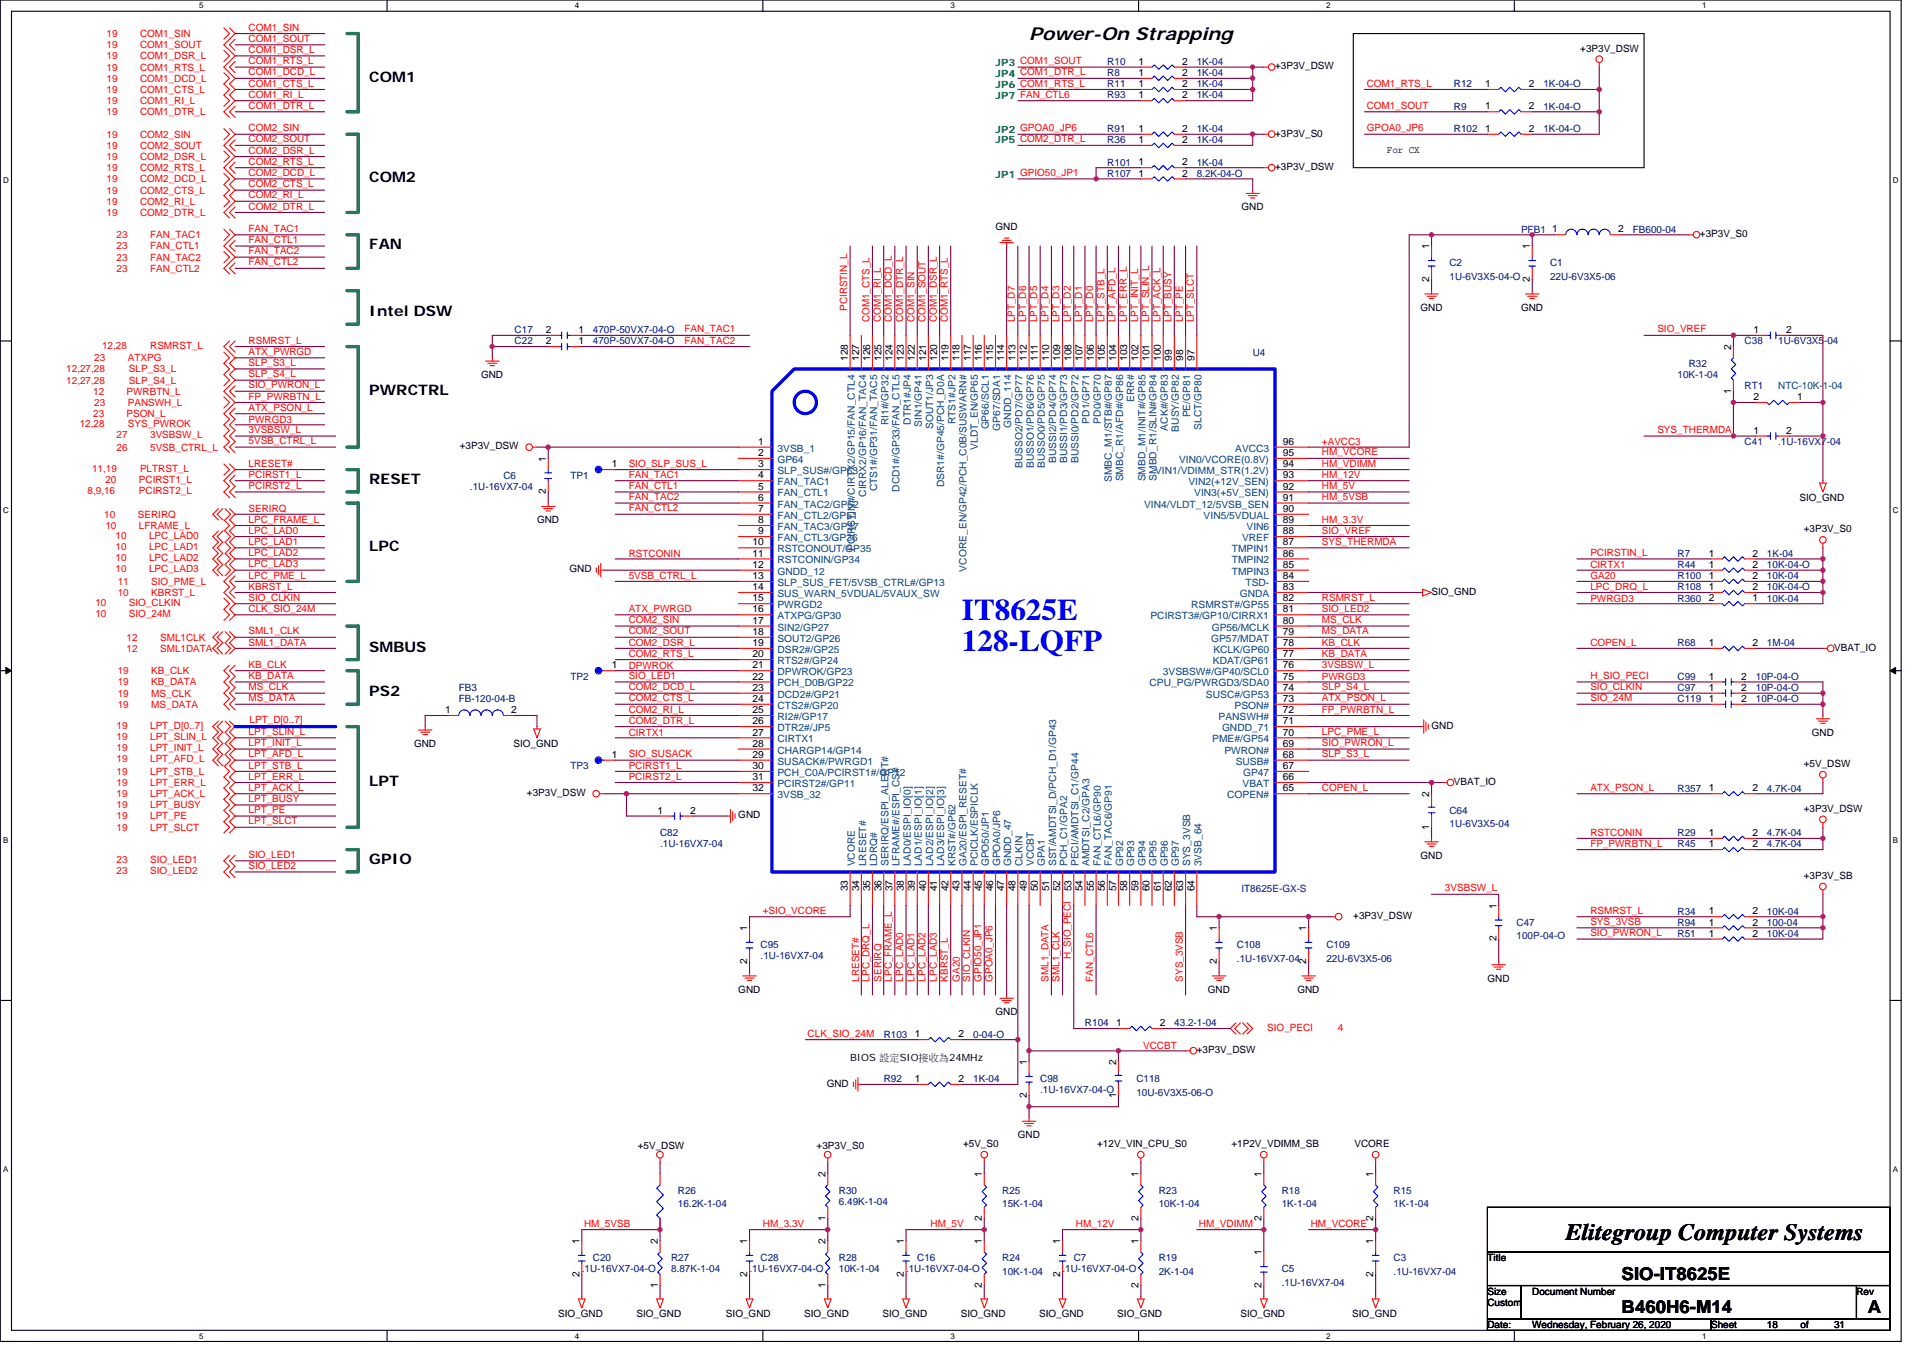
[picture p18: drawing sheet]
<svg xmlns="http://www.w3.org/2000/svg" width="297mm" height="210mm" viewBox="0 0 297 210" stroke-linecap="round" stroke-linejoin="round" font-family="sans-serif">
<defs><g id="words">
<g font-size="4.7" fill="#00f">
<text x="148.6" y="95.8">IT8625E</text>
<text x="148.6" y="100.6">128-LQFP</text>
</g>
<text font-size="3.6" x="241.8" y="191.6">Elitegroup Computer Systems</text>
<g font-size="2.8">
<text x="159" y="6.2">Power-On Strapping</text>
<text x="250.5" y="197.7">SIO-IT8625E</text>
<text x="250.5" y="202.9">B460H6-M14</text>
<text x="288.5" y="202.9">A</text>
</g>
<g font-size="2.2">
<text x="57" y="12.6">COM1</text>
<text x="57" y="28.2">COM2</text>
<text x="57" y="38.5">FAN</text>
<text x="57" y="48.9">Intel DSW</text>
<text x="57" y="61">PWRCTRL</text>
<text x="57" y="74.8">RESET</text>
<text x="57" y="85.2">LPC</text>
<text x="57" y="100.7">SMBUS</text>
<text x="57" y="107.6">PS2</text>
<text x="57" y="121.4">LPT</text>
<text x="57" y="133.5">GPIO</text>
</g>
<g font-size="1.5" fill="#f00">
<text x="16.5" y="5.7">19</text>
<text x="21.6" y="5.7">COM1_SIN</text>
<text x="38.4" y="4.7">COM1_SIN</text>
<text x="16.5" y="9.2">19</text>
<text x="16.5" y="7.5">19</text>
<text x="16.5" y="10.9">19</text>
<text x="21.6" y="9.2">COM1_DSR_L</text>
<text x="21.6" y="7.5">COM1_SOUT</text>
<text x="21.6" y="10.9">COM1_RTS_L</text>
<text x="38.4" y="8.2">COM1_DSR_L</text>
<text x="38.4" y="6.5">COM1_SOUT</text>
<text x="38.4" y="11.7">COM1_DCD_L</text>
<text x="38.4" y="9.9">COM1_RTS_L</text>
<text x="16.5" y="12.6">19</text>
<text x="16.5" y="16.1">19</text>
<text x="16.5" y="14.4">19</text>
<text x="16.5" y="17.8">19</text>
<text x="21.6" y="12.6">COM1_DCD_L</text>
<text x="21.6" y="16.1">COM1_RI_L</text>
<text x="21.6" y="14.4">COM1_CTS_L</text>
<text x="21.6" y="17.8">COM1_DTR_L</text>
<text x="38.4" y="16.8">COM1_DTR_L</text>
<text x="38.4" y="15.1">COM1_RI_L</text>
<text x="38.4" y="13.4">COM1_CTS_L</text>
<text x="211.1" y="13.4">COM1_RTS_L</text>
<text x="211.1" y="16.8">COM1_SOUT</text>
<text x="16.5" y="21.3">19</text>
<text x="16.5" y="23">19</text>
<text x="21.6" y="21.3">COM2_SIN</text>
<text x="21.6" y="23">COM2_SOUT</text>
<text x="38.4" y="20.3">COM2_SIN</text>
<text x="38.4" y="22">COM2_SOUT</text>
<text x="38.4" y="23.7">COM2_DSR_L</text>
<text x="211.1" y="20.3">GPOA0_JP6</text>
<text x="16.5" y="29.9">19</text>
<text x="16.5" y="28.2">19</text>
<text x="16.5" y="24.7">19</text>
<text x="16.5" y="26.5">19</text>
<text x="21.6" y="29.9">COM2_CTS_L</text>
<text x="21.6" y="28.2">COM2_DCD_L</text>
<text x="21.6" y="24.7">COM2_DSR_L</text>
<text x="21.6" y="26.5">COM2_RTS_L</text>
<text x="38.4" y="25.5">COM2_RTS_L</text>
<text x="38.4" y="27.2">COM2_DCD_L</text>
<text x="38.4" y="28.9">COM2_CTS_L</text>
<text x="16.5" y="31.6">19</text>
<text x="16.5" y="33.4">19</text>
<text x="21.6" y="31.6">COM2_RI_L</text>
<text x="21.6" y="33.4">COM2_DTR_L</text>
<text x="38.4" y="30.6">COM2_RI_L</text>
<text x="38.4" y="32.4">COM2_DTR_L</text>
<text x="38.4" y="35.8">FAN_TAC1</text>
<text x="18" y="36.8">23</text>
<text x="18" y="38.5">23</text>
<text x="18" y="40.3">23</text>
<text x="18" y="42">23</text>
<text x="23.2" y="36.8">FAN_TAC1</text>
<text x="23.2" y="38.5">FAN_CTL1</text>
<text x="23.2" y="40.3">FAN_TAC2</text>
<text x="23.2" y="42">FAN_CTL2</text>
<text x="38.4" y="37.6">FAN_CTL1</text>
<text x="38.4" y="39.3">FAN_TAC2</text>
<text x="38.4" y="41">FAN_CTL2</text>
<text x="15.8" y="53.9">12,28</text>
<text x="23.2" y="53.9">RSMRST_L</text>
<text x="38.4" y="53.1">RSMRST_L</text>
<text x="105.7" y="51.4">FAN_TAC1</text>
<text x="105.7" y="53.1">FAN_TAC2</text>
<text x="130.9" y="48" transform="rotate(-90 130.9 48)">PCIRSTIN_L</text>
<text x="134.3" y="49.8" transform="rotate(-90 134.3 49.8)">COM1_CTS_L</text>
<text x="136.1" y="49.8" transform="rotate(-90 136.1 49.8)">COM1_RI_L</text>
<text x="137.8" y="49.8" transform="rotate(-90 137.8 49.8)">COM1_DCD_L</text>
<text x="139.5" y="49.8" transform="rotate(-90 139.5 49.8)">COM1_DTR_L</text>
<text x="141.2" y="49.8" transform="rotate(-90 141.2 49.8)">COM1_SIN</text>
<text x="143" y="49.8" transform="rotate(-90 143 49.8)">COM1_SOUT</text>
<text x="144.7" y="49.8" transform="rotate(-90 144.7 49.8)">COM1_DSR_L</text>
<text x="146.4" y="49.8" transform="rotate(-90 146.4 49.8)">COM1_RTS_L</text>
<text x="156.8" y="49.8" transform="rotate(-90 156.8 49.8)">LPT_D7</text>
<text x="158.5" y="49.8" transform="rotate(-90 158.5 49.8)">LPT_D6</text>
<text x="160.2" y="49.8" transform="rotate(-90 160.2 49.8)">LPT_D5</text>
<text x="162" y="49.8" transform="rotate(-90 162 49.8)">LPT_D4</text>
<text x="163.7" y="49.8" transform="rotate(-90 163.7 49.8)">LPT_D3</text>
<text x="165.4" y="49.8" transform="rotate(-90 165.4 49.8)">LPT_D2</text>
<text x="167.1" y="49.8" transform="rotate(-90 167.1 49.8)">LPT_D1</text>
<text x="168.9" y="49.8" transform="rotate(-90 168.9 49.8)">LPT_D0</text>
<text x="170.6" y="49.8" transform="rotate(-90 170.6 49.8)">LPT_STB_L</text>
<text x="172.3" y="49.8" transform="rotate(-90 172.3 49.8)">LPT_AFD_L</text>
<text x="174.1" y="49.8" transform="rotate(-90 174.1 49.8)">LPT_ERR_L</text>
<text x="175.8" y="49.8" transform="rotate(-90 175.8 49.8)">LPT_INIT_L</text>
<text x="177.5" y="49.8" transform="rotate(-90 177.5 49.8)">LPT_SLIN_L</text>
<text x="179.2" y="49.8" transform="rotate(-90 179.2 49.8)">LPT_ACK_L</text>
<text x="181" y="49.8" transform="rotate(-90 181 49.8)">LPT_BUSY</text>
<text x="182.7" y="49.8" transform="rotate(-90 182.7 49.8)">LPT_PE</text>
<text x="184.4" y="49.8" transform="rotate(-90 184.4 49.8)">LPT_SLCT</text>
<text x="256" y="51.4">SIO_VREF</text>
<text x="10.2" y="59.3">12,27,28</text>
<text x="10.2" y="57.5">12,27,28</text>
<text x="14.6" y="55.8">23</text>
<text x="19.7" y="55.8">ATXPG</text>
<text x="19.9" y="59.3">SLP_S4_L</text>
<text x="19.9" y="57.5">SLP_S3_L</text>
<text x="38.4" y="58.3">SLP_S4_L</text>
<text x="38.4" y="54.8">ATX_PWRGD</text>
<text x="38.4" y="56.6">SLP_S3_L</text>
<text x="12.3" y="66">12,28</text>
<text x="14.4" y="64.5">23</text>
<text x="14.4" y="61">12</text>
<text x="14.6" y="62.7">23</text>
<text x="19.6" y="64.5">PSON_L</text>
<text x="19.6" y="61">PWRBTN_L</text>
<text x="19.7" y="62.7">PANSWH_L</text>
<text x="19.7" y="66">SYS_PWROK</text>
<text x="38.4" y="61.7">FP_PWRBTN_L</text>
<text x="38.4" y="63.5">ATX_PSON_L</text>
<text x="38.4" y="65.3">PWRGD3</text>
<text x="38.4" y="60">SIO_PWRON_L</text>
<text x="18" y="67.7">27</text>
<text x="18" y="69.6">26</text>
<text x="23.2" y="67.7">3VSBSW_L</text>
<text x="23.2" y="69.6">5VSB_CTRL_L</text>
<text x="38.4" y="66.9">3VSBSW_L</text>
<text x="38.4" y="68.6">5VSB_CTRL_L</text>
<text x="204.2" y="70.4">HM_VCORE</text>
<text x="204.2" y="68.7">+AVCC3</text>
<text x="256" y="66.9">SYS_THERMDA</text>
<text x="13.5" y="76.4">8,9,16</text>
<text x="14.2" y="72.9">11,19</text>
<text x="16.3" y="74.6">20</text>
<text x="21.5" y="76.4">PCIRST2_L</text>
<text x="21.5" y="74.6">PCIRST1_L</text>
<text x="21.6" y="72.9">PLTRST_L</text>
<text x="38.4" y="72.2">LRESET#</text>
<text x="38.4" y="75.6">PCIRST2_L</text>
<text x="38.4" y="73.8">PCIRST1_L</text>
<text x="97.1" y="73.8">FAN_TAC1</text>
<text x="97.1" y="75.6">FAN_CTL1</text>
<text x="97.1" y="77.3">FAN_TAC2</text>
<text x="97.1" y="72.1">SIO_SLP_SUS_L</text>
<text x="204.2" y="75.6">HM_5V</text>
<text x="204.2" y="73.8">HM_12V</text>
<text x="204.2" y="72.1">HM_VDIMM</text>
<text x="204.2" y="77.3">HM_5VSB</text>
<text x="16.1" y="80">10</text>
<text x="16.3" y="81.7">10</text>
<text x="17.8" y="83.3">10</text>
<text x="21.3" y="80">SERIRQ</text>
<text x="21.5" y="81.7">LFRAME_L</text>
<text x="23" y="83.3">LPC_LAD0</text>
<text x="38.4" y="80.8">LPC_FRAME_L</text>
<text x="38.4" y="79.1">SERIRQ</text>
<text x="38.4" y="82.5">LPC_LAD0</text>
<text x="97.1" y="79">FAN_CTL2</text>
<text x="204.2" y="82.5">SIO_VREF</text>
<text x="204.2" y="80.8">HM_3.3V</text>
<text x="17.8" y="86.7">10</text>
<text x="17.8" y="85">10</text>
<text x="17.8" y="88.5">10</text>
<text x="23" y="86.7">LPC_LAD2</text>
<text x="23" y="85">LPC_LAD1</text>
<text x="23" y="88.5">LPC_LAD3</text>
<text x="38.4" y="89.4">LPC_PME_L</text>
<text x="38.4" y="85.9">LPC_LAD2</text>
<text x="38.4" y="84.2">LPC_LAD1</text>
<text x="38.4" y="87.7">LPC_LAD3</text>
<text x="97.1" y="86">RSTCONIN</text>
<text x="97.1" y="89.4">5VSB_CTRL_L</text>
<text x="204.2" y="84.2">SYS_THERMDA</text>
<text x="245.7" y="89.5">GA20</text>
<text x="245.7" y="87.8">CIRTX1</text>
<text x="245.7" y="85.9">PCIRSTIN_L</text>
<text x="14.7" y="93.6">10</text>
<text x="14.7" y="95.4">10</text>
<text x="18.2" y="90.4">11</text>
<text x="18.2" y="92.1">10</text>
<text x="19.9" y="93.6">SIO_CLKIN</text>
<text x="19.9" y="95.4">SIO_24M</text>
<text x="23.4" y="90.4">SIO_PME_L</text>
<text x="23.4" y="92.1">KBRST_L</text>
<text x="38.4" y="92.8">SIO_CLKIN</text>
<text x="38.4" y="94.6">CLK_SIO_24M</text>
<text x="38.4" y="91.1">KBRST_L</text>
<text x="97.1" y="94.6">ATX_PWRGD</text>
<text x="204.2" y="94.6">SIO_LED2</text>
<text x="204.2" y="92.8">RSMRST_L</text>
<text x="245.7" y="91.1">LPC_DRQ_L</text>
<text x="245.7" y="92.9">PWRGD3</text>
<text x="19.6" y="100.7">12</text>
<text x="19.6" y="99">12</text>
<text x="24.7" y="100.7">SML1DATA</text>
<text x="24.7" y="99">SML1CLK</text>
<text x="38.4" y="99.7">SML1_DATA</text>
<text x="38.4" y="98">SML1_CLK</text>
<text x="97.1" y="96.3">COM2_SIN</text>
<text x="97.1" y="98">COM2_SOUT</text>
<text x="97.1" y="99.7">COM2_DSR_L</text>
<text x="97.1" y="101.5">COM2_RTS_L</text>
<text x="204.2" y="101.5">KB_DATA</text>
<text x="204.2" y="96.3">MS_CLK</text>
<text x="204.2" y="98">MS_DATA</text>
<text x="204.2" y="99.7">KB_CLK</text>
<text x="245.7" y="99.7">COPEN_L</text>
<text x="18.2" y="104.2">19</text>
<text x="18.2" y="105.9">19</text>
<text x="18.2" y="107.6">19</text>
<text x="23.4" y="104.2">KB_CLK</text>
<text x="23.4" y="105.9">KB_DATA</text>
<text x="23.4" y="107.6">MS_CLK</text>
<text x="38.4" y="103.2">KB_CLK</text>
<text x="38.4" y="104.9">KB_DATA</text>
<text x="38.4" y="106.7">MS_CLK</text>
<text x="97.1" y="104.9">SIO_LED1</text>
<text x="97.1" y="103.3">DPWROK</text>
<text x="97.1" y="106.7">COM2_DCD_L</text>
<text x="204.2" y="103.2">3VSBSW_L</text>
<text x="204.2" y="106.7">SLP_S4_L</text>
<text x="204.2" y="105">PWRGD3</text>
<text x="245.7" y="104.9">H_SIO_PECI</text>
<text x="245.7" y="106.7">SIO_CLKIN</text>
<text x="18" y="112.6">19</text>
<text x="18.2" y="109.3">19</text>
<text x="23.2" y="112.6">LPT_D[0..7]</text>
<text x="23.4" y="109.3">MS_DATA</text>
<text x="38.4" y="113.6">LPT_SLIN_L</text>
<text x="38.4" y="108.4">MS_DATA</text>
<text x="38.6" y="111.7">LPT_D[0..7]</text>
<text x="97.1" y="108.4">COM2_CTS_L</text>
<text x="97.1" y="110.1">COM2_RI_L</text>
<text x="97.1" y="111.8">COM2_DTR_L</text>
<text x="97.1" y="113.7">CIRTX1</text>
<text x="204.2" y="113.6">LPC_PME_L</text>
<text x="204.2" y="108.4">ATX_PSON_L</text>
<text x="204.2" y="110.1">FP_PWRBTN_L</text>
<text x="245.7" y="108.4">SIO_24M</text>
<text x="18" y="116.1">19</text>
<text x="18" y="114.4">19</text>
<text x="18" y="117.8">19</text>
<text x="18" y="119.7">19</text>
<text x="23.2" y="116.1">LPT_INIT_L</text>
<text x="23.2" y="114.4">LPT_SLIN_L</text>
<text x="23.2" y="117.8">LPT_AFD_L</text>
<text x="23.2" y="119.7">LPT_STB_L</text>
<text x="38.4" y="117">LPT_AFD_L</text>
<text x="38.4" y="118.7">LPT_STB_L</text>
<text x="38.4" y="115.3">LPT_INIT_L</text>
<text x="97.1" y="117">SIO_SUSACK</text>
<text x="97.1" y="118.7">PCIRST1_L</text>
<text x="204.2" y="117">SLP_S3_L</text>
<text x="204.2" y="115.3">SIO_PWRON_L</text>
<text x="18" y="121.5">19</text>
<text x="18" y="123.2">19</text>
<text x="18" y="124.9">19</text>
<text x="23.2" y="121.5">LPT_ERR_L</text>
<text x="23.2" y="123.2">LPT_ACK_L</text>
<text x="23.2" y="124.9">LPT_BUSY</text>
<text x="38.4" y="120.5">LPT_ERR_L</text>
<text x="38.4" y="122.2">LPT_ACK_L</text>
<text x="38.4" y="125.6">LPT_PE</text>
<text x="38.4" y="123.9">LPT_BUSY</text>
<text x="97.1" y="120.5">PCIRST2_L</text>
<text x="204.2" y="122.2">COPEN_L</text>
<text x="245.7" y="122.2">ATX_PSON_L</text>
<text x="18" y="126.6">19</text>
<text x="18" y="128.4">19</text>
<text x="23.2" y="126.6">LPT_PE</text>
<text x="23.2" y="128.4">LPT_SLCT</text>
<text x="38.4" y="127.4">LPT_SLCT</text>
<text x="245.7" y="130.8">FP_PWRBTN_L</text>
<text x="245.7" y="129.2">RSTCONIN</text>
<text x="18" y="135.1">23</text>
<text x="18" y="133.4">23</text>
<text x="23.2" y="135.1">SIO_LED2</text>
<text x="23.2" y="133.4">SIO_LED1</text>
<text x="38.4" y="134.3">SIO_LED2</text>
<text x="38.4" y="132.6">SIO_LED1</text>
<text x="223.2" y="137.7">3VSBSW_L</text>
<text x="117.8" y="141.2">+SIO_VCORE</text>
<text x="245.7" y="142.9">SYS_3VSB</text>
<text x="245.7" y="141.2">RSMRST_L</text>
<text x="165.4" y="148.2" transform="rotate(-90 165.4 148.2)">H_SIO_PECI</text>
<text x="245.7" y="144.7">SIO_PWRON_L</text>
<text x="132.7" y="151.7" transform="rotate(-90 132.7 151.7)">LRESET#</text>
<text x="134.3" y="151.7" transform="rotate(-90 134.3 151.7)">LPC_DRQ_L</text>
<text x="136.2" y="151.7" transform="rotate(-90 136.2 151.7)">SERIRQ</text>
<text x="137.8" y="151.7" transform="rotate(-90 137.8 151.7)">LPC_FRAME_L</text>
<text x="139.5" y="151.7" transform="rotate(-90 139.5 151.7)">LPC_LAD0</text>
<text x="141.2" y="151.7" transform="rotate(-90 141.2 151.7)">LPC_LAD1</text>
<text x="143" y="151.7" transform="rotate(-90 143 151.7)">LPC_LAD2</text>
<text x="144.7" y="151.7" transform="rotate(-90 144.7 151.7)">LPC_LAD3</text>
<text x="146.4" y="151.7" transform="rotate(-90 146.4 151.7)">KBRST_L</text>
<text x="148.2" y="151.7" transform="rotate(-90 148.2 151.7)">GA20</text>
<text x="149.9" y="151.7" transform="rotate(-90 149.9 151.7)">SIO_CLKIN</text>
<text x="151.6" y="151.7" transform="rotate(-90 151.6 151.7)">GPIO50_JP1</text>
<text x="153.3" y="151.7" transform="rotate(-90 153.3 151.7)">GPOA0_JP6</text>
<text x="162" y="151.7" transform="rotate(-90 162 151.7)">SML1_DATA</text>
<text x="163.7" y="151.7" transform="rotate(-90 163.7 151.7)">SML1_CLK</text>
<text x="168.9" y="151.7" transform="rotate(-90 168.9 151.7)">FAN_CTL6</text>
<text x="182.7" y="151.7" transform="rotate(-90 182.7 151.7)">SYS_3VSB</text>
<text x="124.8" y="160.2">CLK_SIO_24M</text>
<text x="195.7" y="159.3">SIO_PECI</text>
<text x="206.6" y="159.3">4</text>
<text x="176.6" y="162">VCCBT</text>
<text x="90.2" y="189.5">HM_5VSB</text>
<text x="117.8" y="189.5">HM_3.3V</text>
<text x="143.7" y="189.5">HM_5V</text>
<text x="166.2" y="189.5">HM_12V</text>
<text x="185.2" y="189.5">HM_VDIMM</text>
<text x="202.5" y="189.5">HM_VCORE</text>
</g>
<g font-size="1.5" fill="#008000">
<text x="153.8" y="10.2">JP3 COM1_SOUT</text>
<text x="153.8" y="11.9">JP4 COM1_DTR_L</text>
<text x="153.8" y="13.7">JP6 COM1_RTS_L</text>
<text x="153.8" y="15.4">JP7 FAN_CTL6</text>
<text x="153.8" y="20.6">JP2 GPOA0_JP6</text>
<text x="153.8" y="22.1">JP5 COM2_DTR_L</text>
<text x="153.8" y="27.5">JP1 GPIO50_JP1</text>
</g>
<g font-size="1.5" fill="#000080">
<text x="171" y="11.8">R8</text>
<text x="171" y="10">R10</text>
<text x="184.9" y="10">1K-04</text>
<text x="184.9" y="11.8">1K-04</text>
<text x="171" y="13.5">R11</text>
<text x="171" y="15.2">R93</text>
<text x="184.9" y="13.5">1K-04</text>
<text x="184.9" y="15.2">1K-04</text>
<text x="224.6" y="17">R9</text>
<text x="224.6" y="13.5">R12</text>
<text x="238.4" y="13.5">1K-04-O</text>
<text x="238.4" y="17">1K-04-O</text>
<text x="171" y="22.1">R36</text>
<text x="171" y="20.4">R91</text>
<text x="184.9" y="22.1">1K-04</text>
<text x="184.9" y="20.4">1K-04</text>
<text x="224.6" y="20.4">R102</text>
<text x="238.4" y="20.4">1K-04-O</text>
<text x="171" y="27.3">R107</text>
<text x="171" y="25.6">R101</text>
<text x="184.9" y="27.3">8.2K-04-O</text>
<text x="184.9" y="25.6">1K-04</text>
<text x="234.9" y="35.9">PFB1</text>
<text x="252.2" y="35.9">FB600-04</text>
<text x="223.9" y="41.1">C2</text>
<text x="239.4" y="41.1">C1</text>
<text x="223.9" y="43.2">1U-6V3X5-04-O</text>
<text x="239.4" y="43.2">22U-6V3X5-06</text>
<text x="79.5" y="51.5">C17</text>
<text x="79.5" y="53.2">C22</text>
<text x="91.6" y="51.5">470P-50VX7-04-O</text>
<text x="91.6" y="53.2">470P-50VX7-04-O</text>
<text x="269.5" y="53.2">C38</text>
<text x="274.7" y="53.2">1U-6V3X5-04</text>
<text x="193.5" y="54.9">U4</text>
<text x="259.1" y="58.4">10K-1-04</text>
<text x="260.9" y="56.7">R32</text>
<text x="269.5" y="60.1">RT1</text>
<text x="269.5" y="68.8">C41</text>
<text x="274.7" y="68.8">.1U-16VX7-04</text>
<text x="72.6" y="75.7">.1U-16VX7-04</text>
<text x="77.8" y="74">C6</text>
<text x="88.1" y="74">TP1</text>
<text x="259.1" y="89.5">R100</text>
<text x="259.1" y="87.8">R44</text>
<text x="259.1" y="86">R7</text>
<text x="272.9" y="89.5">10K-04</text>
<text x="272.9" y="87.8">10K-04-O</text>
<text x="272.9" y="86">1K-04</text>
<text x="259.1" y="92.9">R360</text>
<text x="259.1" y="91.2">R108</text>
<text x="272.9" y="92.9">10K-04</text>
<text x="272.9" y="91.2">10K-04-O</text>
<text x="259.1" y="99.9">R68</text>
<text x="272.9" y="99.9">1M-04</text>
<text x="70.9" y="106.8">FB3</text>
<text x="88.1" y="105">TP2</text>
<text x="259.1" y="105">C99</text>
<text x="259.1" y="106.8">C97</text>
<text x="271.2" y="105">10P-04-O</text>
<text x="271.2" y="106.8">10P-04-O</text>
<text x="70.9" y="108.5">FB-120-04-B</text>
<text x="259.1" y="108.5">C119</text>
<text x="271.2" y="108.5">10P-04-O</text>
<text x="88.1" y="118.9">TP3</text>
<text x="223.9" y="125.8">C64</text>
<text x="259.1" y="122.3">R357</text>
<text x="272.9" y="122.3">4.7K-04</text>
<text x="102" y="129.2">C82</text>
<text x="102" y="130.9">.1U-16VX7-04</text>
<text x="223.9" y="127.8">1U-6V3X5-04</text>
<text x="259.1" y="130.9">R45</text>
<text x="259.1" y="129.2">R29</text>
<text x="272.9" y="130.9">4.7K-04</text>
<text x="272.9" y="129.2">4.7K-04</text>
<text x="191.8" y="137.9">IT8625E-GX-S</text>
<text x="234.2" y="143">C47</text>
<text x="259.1" y="141.3">R34</text>
<text x="259.1" y="143">R94</text>
<text x="272.9" y="141.3">10K-04</text>
<text x="272.9" y="143">100-04</text>
<text x="117.5" y="146.5">C95</text>
<text x="117.5" y="148.2">.1U-16VX7-04</text>
<text x="191.1" y="146.5">C108</text>
<text x="191.1" y="148.6">.1U-16VX7-04</text>
<text x="204.9" y="146.5">C109</text>
<text x="204.9" y="148.6">22U-6V3X5-06</text>
<text x="234.2" y="145.1">100P-04-O</text>
<text x="259.1" y="144.8">R51</text>
<text x="272.9" y="144.8">10K-04</text>
<text x="136.5" y="160.3">R103</text>
<text x="150.3" y="160.3">0-04-O</text>
<text x="167.6" y="158.6">R104</text>
<text x="181.4" y="158.6">43.2-1-04</text>
<text x="136.5" y="167.2">R92</text>
<text x="150.3" y="167.2">1K-04</text>
<text x="160.7" y="167.2">C98</text>
<text x="175.5" y="167.2">C118</text>
<text x="160.7" y="169">.1U-16VX7-04-O</text>
<text x="175.5" y="169.3">10U-6V3X5-06-O</text>
<text x="104.7" y="184.5">R26</text>
<text x="129.6" y="184.5">R30</text>
<text x="154.8" y="184.5">R25</text>
<text x="179" y="184.5">R23</text>
<text x="198" y="184.5">R18</text>
<text x="215.3" y="184.5">R15</text>
<text x="104.7" y="186.6">16.2K-1-04</text>
<text x="129.6" y="186.2">6.49K-1-04</text>
<text x="154.8" y="186.6">15K-1-04</text>
<text x="179" y="186.6">10K-1-04</text>
<text x="198" y="186.6">1K-1-04</text>
<text x="215.3" y="186.6">1K-1-04</text>
<text x="89.9" y="196.6">.1U-16VX7-04-O</text>
<text x="91.6" y="194.9">C20</text>
<text x="103.7" y="194.9">R27</text>
<text x="103.7" y="196.6">8.87K-1-04</text>
<text x="115.8" y="196.6">.1U-16VX7-04-O</text>
<text x="117.5" y="194.9">C28</text>
<text x="129.6" y="194.9">R28</text>
<text x="129.6" y="196.6">10K-1-04</text>
<text x="140" y="196.6">.1U-16VX7-04-O</text>
<text x="141.7" y="194.9">C16</text>
<text x="154.8" y="194.9">R24</text>
<text x="154.8" y="196.9">10K-1-04</text>
<text x="164.1" y="196.6">.1U-16VX7-04-O</text>
<text x="165.9" y="194.9">C7</text>
<text x="179" y="194.9">R19</text>
<text x="179" y="196.9">2K-1-04</text>
<text x="198" y="196.6">C5</text>
<text x="215.3" y="194.9">C3</text>
<text x="215.3" y="196.9">.1U-16VX7-04</text>
<text x="198" y="198.6">.1U-16VX7-04</text>
</g>
<g font-size="1.5">
<text x="175.8" y="11.7">1</text>
<text x="175.8" y="10">1</text>
<text x="182.6" y="11.7">2</text>
<text x="182.6" y="10">2</text>
<text x="197" y="10.7">+3P3V_DSW</text>
<text x="244.1" y="8">+3P3V_DSW</text>
<text x="175.8" y="13.5">1</text>
<text x="175.8" y="15.2">1</text>
<text x="182.6" y="13.5">2</text>
<text x="182.6" y="15.2">2</text>
<text x="229.4" y="16.9">1</text>
<text x="229.4" y="13.5">1</text>
<text x="236.2" y="16.9">2</text>
<text x="236.2" y="13.5">2</text>
<text x="175.8" y="22.1">1</text>
<text x="175.8" y="20.4">1</text>
<text x="182.6" y="22.1">2</text>
<text x="182.6" y="20.4">2</text>
<text x="197" y="21.1">+3P3V_S0</text>
<text x="214.2" y="23.7">For CX</text>
<text x="229.4" y="20.4">1</text>
<text x="236.2" y="20.4">2</text>
<text x="175.8" y="27.3">1</text>
<text x="175.8" y="25.5">1</text>
<text x="182.6" y="27.3">2</text>
<text x="182.6" y="25.5">2</text>
<text x="197" y="26.3">+3P3V_DSW</text>
<text x="153.8" y="35.6">GND</text>
<text x="191.8" y="32.5">GND</text>
<text x="239.8" y="35.9">1</text>
<text x="250" y="35.9">2</text>
<text x="220.8" y="38.5" transform="rotate(-90 220.8 38.5)">1</text>
<text x="236.3" y="38.5" transform="rotate(-90 236.3 38.5)">1</text>
<text x="262.6" y="36.6">+3P3V_S0</text>
<text x="220.8" y="43.6" transform="rotate(-90 220.8 43.6)">2</text>
<text x="236.3" y="43.6" transform="rotate(-90 236.3 43.6)">2</text>
<text x="84.3" y="51.5">2</text>
<text x="84.3" y="53.2">2</text>
<text x="89.3" y="51.5">1</text>
<text x="89.3" y="53.2">1</text>
<text x="219.4" y="48">GND</text>
<text x="234.9" y="48">GND</text>
<text x="270.8" y="51.5">1</text>
<text x="275.9" y="51.5">2</text>
<text x="74.3" y="58.4">GND</text>
<text x="131" y="55.8" transform="rotate(-90 131 55.8)">128</text>
<text x="132.7" y="55.8" transform="rotate(-90 132.7 55.8)">127</text>
<text x="134.4" y="55.8" transform="rotate(-90 134.4 55.8)">126</text>
<text x="136.1" y="55.8" transform="rotate(-90 136.1 55.8)">125</text>
<text x="137.9" y="55.8" transform="rotate(-90 137.9 55.8)">124</text>
<text x="139.6" y="55.8" transform="rotate(-90 139.6 55.8)">123</text>
<text x="141.3" y="55.8" transform="rotate(-90 141.3 55.8)">122</text>
<text x="143" y="55.8" transform="rotate(-90 143 55.8)">121</text>
<text x="144.8" y="55.8" transform="rotate(-90 144.8 55.8)">120</text>
<text x="146.5" y="55.8" transform="rotate(-90 146.5 55.8)">119</text>
<text x="148.2" y="55.8" transform="rotate(-90 148.2 55.8)">118</text>
<text x="150" y="55.8" transform="rotate(-90 150 55.8)">117</text>
<text x="151.7" y="55.8" transform="rotate(-90 151.7 55.8)">116</text>
<text x="153.4" y="55.8" transform="rotate(-90 153.4 55.8)">115</text>
<text x="155.1" y="55.8" transform="rotate(-90 155.1 55.8)">114</text>
<text x="156.9" y="55.8" transform="rotate(-90 156.9 55.8)">113</text>
<text x="158.6" y="55.8" transform="rotate(-90 158.6 55.8)">112</text>
<text x="160.3" y="55.8" transform="rotate(-90 160.3 55.8)">111</text>
<text x="162" y="55.8" transform="rotate(-90 162 55.8)">110</text>
<text x="163.8" y="55.8" transform="rotate(-90 163.8 55.8)">109</text>
<text x="165.5" y="55.8" transform="rotate(-90 165.5 55.8)">108</text>
<text x="167.2" y="55.8" transform="rotate(-90 167.2 55.8)">107</text>
<text x="168.9" y="55.8" transform="rotate(-90 168.9 55.8)">106</text>
<text x="170.7" y="55.8" transform="rotate(-90 170.7 55.8)">105</text>
<text x="172.4" y="55.8" transform="rotate(-90 172.4 55.8)">104</text>
<text x="174.1" y="55.8" transform="rotate(-90 174.1 55.8)">103</text>
<text x="175.9" y="55.8" transform="rotate(-90 175.9 55.8)">102</text>
<text x="177.6" y="55.8" transform="rotate(-90 177.6 55.8)">101</text>
<text x="179.3" y="55.8" transform="rotate(-90 179.3 55.8)">100</text>
<text x="181" y="55.8" transform="rotate(-90 181 55.8)">99</text>
<text x="182.8" y="55.8" transform="rotate(-90 182.8 55.8)">98</text>
<text x="184.5" y="55.8" transform="rotate(-90 184.5 55.8)">97</text>
<text x="267.4" y="54.1" transform="rotate(-90 267.4 54.1)">2</text>
<text x="267.4" y="60.8" transform="rotate(-90 267.4 60.8)">1</text>
<text x="270.8" y="61.8">2</text>
<text x="277.6" y="61.8">1</text>
<text x="71" y="69.4">+3P3V_DSW</text>
<text x="84.3" y="71.4" transform="rotate(-90 84.3 71.4)">1</text>
<text x="117.1" y="68.7">1</text>
<text x="117.1" y="70.5">2</text>
<text x="198.2" y="68.7">96</text>
<text x="198.2" y="70.5">95</text>
<text x="270.8" y="67">1</text>
<text x="275.9" y="67">2</text>
<text x="84.3" y="76.4" transform="rotate(-90 84.3 76.4)">2</text>
<text x="94.5" y="72.2">1</text>
<text x="117.1" y="72.2">3</text>
<text x="117.1" y="73.9">4</text>
<text x="117.1" y="75.6">5</text>
<text x="117.1" y="77.4">6</text>
<text x="198.2" y="73.9">93</text>
<text x="198.2" y="77.4">91</text>
<text x="198.2" y="72.2">94</text>
<text x="198.2" y="75.6">92</text>
<text x="278" y="77.4">SIO_GND</text>
<text x="82.9" y="80.9">GND</text>
<text x="117.1" y="79.1">7</text>
<text x="117.1" y="80.8">8</text>
<text x="117.1" y="82.5">9</text>
<text x="198.2" y="82.5">88</text>
<text x="198.2" y="80.8">89</text>
<text x="198.2" y="79.1">90</text>
<text x="278.6" y="82.2">+3P3V_S0</text>
<text x="88" y="88.5">GND</text>
<text x="116.2" y="84.3">10</text>
<text x="116.2" y="86">11</text>
<text x="116.2" y="87.7">12</text>
<text x="116.2" y="89.5">13</text>
<text x="198.2" y="84.3">87</text>
<text x="198.2" y="86">86</text>
<text x="198.2" y="87.7">85</text>
<text x="198.2" y="89.5">84</text>
<text x="263.9" y="89.5">1</text>
<text x="263.9" y="87.7">1</text>
<text x="263.9" y="86">1</text>
<text x="270.7" y="89.5">2</text>
<text x="270.7" y="87.7">2</text>
<text x="270.7" y="86">2</text>
<text x="116.2" y="91.2">14</text>
<text x="116.2" y="92.9">15</text>
<text x="116.2" y="94.6">16</text>
<text x="198.2" y="91.2">83</text>
<text x="198.2" y="92.9">82</text>
<text x="198.2" y="94.6">81</text>
<text x="221.1" y="91.9">SIO_GND</text>
<text x="263.9" y="92.9">2</text>
<text x="263.9" y="91.2">1</text>
<text x="270.7" y="92.9">1</text>
<text x="270.7" y="91.2">2</text>
<text x="116.2" y="96.4">17</text>
<text x="116.2" y="98.1">18</text>
<text x="116.2" y="99.8">19</text>
<text x="116.2" y="101.6">20</text>
<text x="198.2" y="96.4">80</text>
<text x="198.2" y="101.6">77</text>
<text x="198.2" y="98.1">79</text>
<text x="198.2" y="99.8">78</text>
<text x="263.9" y="99.8">1</text>
<text x="270.7" y="99.8">2</text>
<text x="283.3" y="100.5">VBAT_IO</text>
<text x="94.5" y="103.3">1</text>
<text x="116.2" y="103.3">21</text>
<text x="116.2" y="105">22</text>
<text x="116.2" y="106.7">23</text>
<text x="198.2" y="103.3">76</text>
<text x="198.2" y="105">75</text>
<text x="198.2" y="106.7">74</text>
<text x="263.9" y="105">1</text>
<text x="263.9" y="106.7">1</text>
<text x="269" y="105">2</text>
<text x="269" y="106.7">2</text>
<text x="68.8" y="110.2">1</text>
<text x="79" y="110.2">2</text>
<text x="116.2" y="108.5">24</text>
<text x="116.2" y="110.2">25</text>
<text x="116.2" y="111.9">26</text>
<text x="116.2" y="113.6">27</text>
<text x="198.2" y="108.5">73</text>
<text x="198.2" y="111.9">71</text>
<text x="198.2" y="113.6">70</text>
<text x="198.2" y="110.2">72</text>
<text x="221.1" y="112.6">GND</text>
<text x="263.9" y="108.5">1</text>
<text x="269" y="108.5">2</text>
<text x="279.9" y="113.7">GND</text>
<text x="64" y="115.4">GND</text>
<text x="79.3" y="115.4">SIO_GND</text>
<text x="94.5" y="117.1">1</text>
<text x="116.2" y="115.4">28</text>
<text x="116.2" y="117.1">29</text>
<text x="116.2" y="118.8">30</text>
<text x="198.2" y="117.1">68</text>
<text x="198.2" y="118.8">67</text>
<text x="198.2" y="115.4">69</text>
<text x="278.6" y="118.5">+5V_DSW</text>
<text x="81.4" y="123">+3P3V_DSW</text>
<text x="101.6" y="125.7">1</text>
<text x="106.6" y="125.7">2</text>
<text x="116.2" y="120.5">31</text>
<text x="116.2" y="122.3">32</text>
<text x="198.2" y="122.3">65</text>
<text x="198.2" y="120.5">66</text>
<text x="220.8" y="123.2" transform="rotate(-90 220.8 123.2)">2</text>
<text x="224.6" y="121.3">VBAT_IO</text>
<text x="263.9" y="122.3">1</text>
<text x="270.7" y="122.3">2</text>
<text x="278.6" y="125.4">+3P3V_DSW</text>
<text x="114" y="126.4">GND</text>
<text x="220.8" y="128.2" transform="rotate(-90 220.8 128.2)">1</text>
<text x="263.9" y="130.9">1</text>
<text x="263.9" y="129.2">1</text>
<text x="270.7" y="130.9">2</text>
<text x="270.7" y="129.2">2</text>
<text x="131" y="137.7" transform="rotate(-90 131 137.7)">33</text>
<text x="132.7" y="137.7" transform="rotate(-90 132.7 137.7)">34</text>
<text x="134.4" y="137.7" transform="rotate(-90 134.4 137.7)">35</text>
<text x="136.1" y="137.7" transform="rotate(-90 136.1 137.7)">36</text>
<text x="137.9" y="137.7" transform="rotate(-90 137.9 137.7)">37</text>
<text x="139.6" y="137.7" transform="rotate(-90 139.6 137.7)">38</text>
<text x="141.3" y="137.7" transform="rotate(-90 141.3 137.7)">39</text>
<text x="143" y="137.7" transform="rotate(-90 143 137.7)">40</text>
<text x="144.8" y="137.7" transform="rotate(-90 144.8 137.7)">41</text>
<text x="146.5" y="137.7" transform="rotate(-90 146.5 137.7)">42</text>
<text x="148.2" y="137.7" transform="rotate(-90 148.2 137.7)">43</text>
<text x="150" y="137.7" transform="rotate(-90 150 137.7)">44</text>
<text x="151.7" y="137.7" transform="rotate(-90 151.7 137.7)">45</text>
<text x="153.4" y="137.7" transform="rotate(-90 153.4 137.7)">46</text>
<text x="155.1" y="137.7" transform="rotate(-90 155.1 137.7)">47</text>
<text x="156.9" y="137.7" transform="rotate(-90 156.9 137.7)">48</text>
<text x="158.6" y="137.7" transform="rotate(-90 158.6 137.7)">49</text>
<text x="160.3" y="137.7" transform="rotate(-90 160.3 137.7)">50</text>
<text x="162" y="137.7" transform="rotate(-90 162 137.7)">51</text>
<text x="163.8" y="137.7" transform="rotate(-90 163.8 137.7)">52</text>
<text x="165.5" y="137.7" transform="rotate(-90 165.5 137.7)">53</text>
<text x="167.2" y="137.7" transform="rotate(-90 167.2 137.7)">54</text>
<text x="168.9" y="137.7" transform="rotate(-90 168.9 137.7)">55</text>
<text x="170.7" y="137.7" transform="rotate(-90 170.7 137.7)">56</text>
<text x="172.4" y="137.7" transform="rotate(-90 172.4 137.7)">57</text>
<text x="174.1" y="137.7" transform="rotate(-90 174.1 137.7)">58</text>
<text x="175.9" y="137.7" transform="rotate(-90 175.9 137.7)">59</text>
<text x="177.6" y="137.7" transform="rotate(-90 177.6 137.7)">60</text>
<text x="179.3" y="137.7" transform="rotate(-90 179.3 137.7)">61</text>
<text x="181" y="137.7" transform="rotate(-90 181 137.7)">62</text>
<text x="182.8" y="137.7" transform="rotate(-90 182.8 137.7)">63</text>
<text x="184.5" y="137.7" transform="rotate(-90 184.5 137.7)">64</text>
<text x="219.4" y="132.7">GND</text>
<text x="278.6" y="135.8">+3P3V_SB</text>
<text x="115.4" y="143.9" transform="rotate(-90 115.4 143.9)">1</text>
<text x="188" y="143.9" transform="rotate(-90 188 143.9)">1</text>
<text x="201.8" y="143.9" transform="rotate(-90 201.8 143.9)">1</text>
<text x="209" y="142">+3P3V_DSW</text>
<text x="231.1" y="140.4" transform="rotate(-90 231.1 140.4)">1</text>
<text x="263.9" y="141.3">1</text>
<text x="263.9" y="143">1</text>
<text x="270.7" y="141.3">2</text>
<text x="270.7" y="143">2</text>
<text x="115.4" y="148.9" transform="rotate(-90 115.4 148.9)">2</text>
<text x="188" y="148.9" transform="rotate(-90 188 148.9)">2</text>
<text x="201.8" y="148.9" transform="rotate(-90 201.8 148.9)">2</text>
<text x="231.1" y="145.5" transform="rotate(-90 231.1 145.5)">2</text>
<text x="263.9" y="144.7">1</text>
<text x="270.7" y="144.7">2</text>
<text x="114" y="153.4">GND</text>
<text x="186.6" y="153.4">GND</text>
<text x="200.4" y="153.4">GND</text>
<text x="229.8" y="151.7">GND</text>
<text x="141.3" y="160.3">1</text>
<text x="148.1" y="160.3">2</text>
<text x="153.8" y="156.8">GND</text>
<text x="172.4" y="158.6">1</text>
<text x="179.2" y="158.6">2</text>
<text x="127.7" y="167.9">GND</text>
<text x="131.3" y="163.9">BIOS 設定SIO接收為24MHz</text>
<text x="141.3" y="167.2">1</text>
<text x="148.1" y="167.2">2</text>
<text x="158.6" y="164.6" transform="rotate(-90 158.6 164.6)">1</text>
<text x="172.4" y="164.6" transform="rotate(-90 172.4 164.6)">2</text>
<text x="184.9" y="162.7">+3P3V_DSW</text>
<text x="158.6" y="169.7" transform="rotate(-90 158.6 169.7)">2</text>
<text x="172.4" y="169.7" transform="rotate(-90 172.4 169.7)">1</text>
<text x="98.5" y="177.6">+5V_DSW</text>
<text x="126.1" y="177.6">+3P3V_S0</text>
<text x="148.8" y="177.2">+5V_S0</text>
<text x="157.2" y="175.9">GND</text>
<text x="169.5" y="177.2">+12V_VIN_CPU_S0</text>
<text x="190.2" y="177.2">+1P2V_VDIMM_SB</text>
<text x="209.2" y="177.2">VCORE</text>
<text x="127.5" y="181.9" transform="rotate(-90 127.5 181.9)">2</text>
<text x="151.7" y="181.9" transform="rotate(-90 151.7 181.9)">1</text>
<text x="175.9" y="181.9" transform="rotate(-90 175.9 181.9)">1</text>
<text x="194.9" y="181.9" transform="rotate(-90 194.9 181.9)">1</text>
<text x="212.1" y="181.9" transform="rotate(-90 212.1 181.9)">1</text>
<text x="127.5" y="188.6" transform="rotate(-90 127.5 188.6)">1</text>
<text x="151.7" y="188.6" transform="rotate(-90 151.7 188.6)">2</text>
<text x="175.9" y="188.6" transform="rotate(-90 175.9 188.6)">2</text>
<text x="194.9" y="188.6" transform="rotate(-90 194.9 188.6)">2</text>
<text x="212.1" y="188.6" transform="rotate(-90 212.1 188.6)">2</text>
<text x="89.5" y="197.3" transform="rotate(-90 89.5 197.3)">2</text>
<text x="89.5" y="192.3" transform="rotate(-90 89.5 192.3)">1</text>
<text x="101.6" y="192.3" transform="rotate(-90 101.6 192.3)">2</text>
<text x="115.4" y="197.3" transform="rotate(-90 115.4 197.3)">2</text>
<text x="115.4" y="192.3" transform="rotate(-90 115.4 192.3)">1</text>
<text x="127.5" y="192.3" transform="rotate(-90 127.5 192.3)">2</text>
<text x="139.6" y="197.3" transform="rotate(-90 139.6 197.3)">2</text>
<text x="139.6" y="192.3" transform="rotate(-90 139.6 192.3)">1</text>
<text x="151.7" y="192.3" transform="rotate(-90 151.7 192.3)">1</text>
<text x="163.8" y="197.3" transform="rotate(-90 163.8 197.3)">2</text>
<text x="163.8" y="192.3" transform="rotate(-90 163.8 192.3)">1</text>
<text x="175.9" y="192.3" transform="rotate(-90 175.9 192.3)">1</text>
<text x="194.9" y="194" transform="rotate(-90 194.9 194)">1</text>
<text x="212.1" y="197.3" transform="rotate(-90 212.1 197.3)">2</text>
<text x="212.1" y="192.3" transform="rotate(-90 212.1 192.3)">1</text>
<text x="229.8" y="194.9">Title</text>
<text x="86.2" y="203.5">SIO_GND</text>
<text x="98.3" y="203.5">SIO_GND</text>
<text x="101.6" y="199" transform="rotate(-90 101.6 199)">1</text>
<text x="112.1" y="203.5">SIO_GND</text>
<text x="124.2" y="203.5">SIO_GND</text>
<text x="127.5" y="199" transform="rotate(-90 127.5 199)">1</text>
<text x="136.3" y="203.5">SIO_GND</text>
<text x="148.4" y="203.5">SIO_GND</text>
<text x="151.7" y="199" transform="rotate(-90 151.7 199)">2</text>
<text x="160.5" y="203.5">SIO_GND</text>
<text x="172.6" y="203.5">SIO_GND</text>
<text x="175.9" y="199" transform="rotate(-90 175.9 199)">2</text>
<text x="191.6" y="203.5">SIO_GND</text>
<text x="194.9" y="199" transform="rotate(-90 194.9 199)">2</text>
<text x="208.9" y="203.5">SIO_GND</text>
<text x="229.8" y="200">Size</text>
<text x="229.8" y="201.8">Custom</text>
<text x="236.7" y="200">Document Number</text>
<text x="286.8" y="200">Rev</text>
<text x="229.8" y="205.2">Date:</text>
<text x="236.7" y="205.2">Wednesday, February 26, 2020</text>
<text x="264.3" y="205.2">Sheet</text>
<text x="272.9" y="205.2">18</text>
<text x="278.1" y="205.2">of</text>
<text x="283.3" y="205.2">31</text>
</g>
<g font-size="1.5" fill="#004080">
<text x="137.2" y="65.7" transform="rotate(-90 137.2 65.7)">RI1#/GP32</text>
<text x="140.7" y="65.6" transform="rotate(-90 140.7 65.6)">DTR1#JP4</text>
<text x="142.4" y="65.9" transform="rotate(-90 142.4 65.9)">SIN1/GP41</text>
<text x="147.6" y="65.6" transform="rotate(-90 147.6 65.6)">RTS1#JP2</text>
<text x="168.3" y="65.5" transform="rotate(-90 168.3 65.5)">PD1/GP71</text>
<text x="170" y="65.5" transform="rotate(-90 170 65.5)">PD0/GP70</text>
<text x="175.2" y="62.1" transform="rotate(-90 175.2 62.1)">ERR#</text>
<text x="183.9" y="64.5" transform="rotate(-90 183.9 64.5)">PE/GP81</text>
<text x="274.7" y="60.1">NTC-10K-1-04</text>
<text x="120.1" y="69.8">3VSB_1</text>
<text x="120.1" y="71.5">GP64</text>
<text x="144.1" y="66.3" transform="rotate(-90 144.1 66.3)">SOUT1/JP3</text>
<text x="151" y="69.5" transform="rotate(-90 151 69.5)">VLDT_EN/GP65</text>
<text x="152.8" y="66.4" transform="rotate(-90 152.8 66.4)">GP66/SCL1</text>
<text x="154.5" y="66.5" transform="rotate(-90 154.5 66.5)">GP67/SDA1</text>
<text x="156.2" y="66.1" transform="rotate(-90 156.2 66.1)">GNDD_114</text>
<text x="163.1" y="71.6" transform="rotate(-90 163.1 71.6)">BUSSI2/PD4/GP74</text>
<text x="164.8" y="71.6" transform="rotate(-90 164.8 71.6)">BUSSI1/PD3/GP73</text>
<text x="166.6" y="71.6" transform="rotate(-90 166.6 71.6)">BUSSI0/PD2/GP72</text>
<text x="180.4" y="66.5" transform="rotate(-90 180.4 66.5)">ACK#/GP83</text>
<text x="182.1" y="66.7" transform="rotate(-90 182.1 66.7)">BUSY/GP82</text>
<text x="182.1" y="71.5">VIN0/VCORE(0.8V)</text>
<text x="185.6" y="66.4" transform="rotate(-90 185.6 66.4)">SLCT/GP80</text>
<text x="190.8" y="69.8">AVCC3</text>
<text x="120.1" y="73.3">SLP_SUS#/GP63</text>
<text x="120.1" y="75">FAN_TAC1</text>
<text x="120.1" y="76.7">FAN_CTL1</text>
<text x="133.8" y="76.8" transform="rotate(-90 133.8 76.8)">CIRRX2/GP16/FAN_TAC4</text>
<text x="135.5" y="75.9" transform="rotate(-90 135.5 75.9)">CTS1#/GP31/FAN_TAC5</text>
<text x="138.9" y="76" transform="rotate(-90 138.9 76)">DCD1#/GP33/FAN_CTL5</text>
<text x="145.9" y="75.3" transform="rotate(-90 145.9 75.3)">DSR1#/GP45/PCH_D0A</text>
<text x="157.9" y="72.3" transform="rotate(-90 157.9 72.3)">BUSSO2/PD7/GP77</text>
<text x="159.7" y="72.3" transform="rotate(-90 159.7 72.3)">BUSSO1/PD6/GP76</text>
<text x="161.4" y="72.3" transform="rotate(-90 161.4 72.3)">BUSSO0/PD5/GP75</text>
<text x="171.8" y="74.5" transform="rotate(-90 171.8 74.5)">SMBC_M1/STB#/GP87</text>
<text x="173.5" y="74.4" transform="rotate(-90 173.5 74.4)">SMBC_R1/AFD#/GP86</text>
<text x="176.9" y="74.4" transform="rotate(-90 176.9 74.4)">SMBD_M1/INIT#/GP85</text>
<text x="178.4" y="73.3">VIN1/VDIMM_STR(1.2V)</text>
<text x="178.7" y="74.3" transform="rotate(-90 178.7 74.3)">SMBD_R1/SLIN#GP84</text>
<text x="183.6" y="75">VIN2(+12V_SEN)</text>
<text x="184.5" y="76.7">VIN3(+5V_SEN)</text>
<text x="120.1" y="78.4">FAN_TAC2/GP52</text>
<text x="120.1" y="80.2">FAN_CTL2/GP51</text>
<text x="120.1" y="81.9">FAN_TAC3/GP37</text>
<text x="120.1" y="83.6">FAN_CTL3/GP36</text>
<text x="176.7" y="78.4">VIN4/VLDT_12/5VSB_SEN</text>
<text x="185.9" y="80.2">VIN5/5VDUAL</text>
<text x="191.9" y="83.6">VREF</text>
<text x="192.5" y="81.9">VIN6</text>
<text x="120.1" y="85.3">RSTCONOUT/GP35</text>
<text x="120.1" y="87.1">RSTCONIN/GP34</text>
<text x="120.1" y="88.8">GNDD_12</text>
<text x="132" y="85.2" transform="rotate(-90 132 85.2)">PCIRSTIN#/CIRTX2/GP15/FAN_CTL4</text>
<text x="149.3" y="88.3" transform="rotate(-90 149.3 88.3)">VCORE_EN/GP42/PCH_C0B/SUSWARN#</text>
<text x="190.3" y="85.3">TMPIN1</text>
<text x="190.3" y="87.1">TMPIN2</text>
<text x="190.3" y="88.8">TMPIN3</text>
<text x="120.1" y="90.5">SLP_SUS_FET/5VSB_CTRL#/GP13</text>
<text x="120.1" y="92.2">SUS_WARN_5VDUAL/5VAUX_SW</text>
<text x="120.1" y="94">PWRGD2</text>
<text x="120.1" y="95.7">ATXPG/GP30</text>
<text x="177.7" y="95.7">PCIRST3#/GP10/CIRRX1</text>
<text x="184" y="94">RSMRST#/GP55</text>
<text x="191.5" y="92.2">GNDA</text>
<text x="192.4" y="90.5">TSD-</text>
<text x="120.1" y="97.4">SIN2/GP27</text>
<text x="120.1" y="99.2">SOUT2/GP26</text>
<text x="120.1" y="100.9">DSR2#/GP25</text>
<text x="187.1" y="99.2">GP57/MDAT</text>
<text x="187.2" y="97.4">GP56/MCLK</text>
<text x="187.4" y="100.9">KCLK/GP60</text>
<text x="120.1" y="102.6">RTS2#/GP24</text>
<text x="120.1" y="104.3">DPWROK/GP23</text>
<text x="120.1" y="106.1">PCH_D0B/GP22</text>
<text x="120.1" y="107.8">DCD2#/GP21</text>
<text x="177.6" y="106.1">CPU_PG/PWRGD3/SDA0</text>
<text x="179.6" y="104.3">3VSBSW#/GP40/SCL0</text>
<text x="186.3" y="107.8">SUSC#/GP53</text>
<text x="187.3" y="102.6">KDAT/GP61</text>
<text x="120.1" y="109.5">CTS2#/GP20</text>
<text x="120.1" y="111.3">RI2#/GP17</text>
<text x="120.1" y="113">DTR2#/JP5</text>
<text x="188.2" y="111.3">PANSWH#</text>
<text x="188.8" y="113">GNDD_71</text>
<text x="190.7" y="109.5">PSON#</text>
<text x="120.1" y="114.7">CIRTX1</text>
<text x="120.1" y="116.4">CHARGP14/GP14</text>
<text x="120.1" y="118.2">SUSACK#/PWRGD1</text>
<text x="120.1" y="119.9">PCH_C0A/PCIRST1#/GP12</text>
<text x="187.3" y="114.7">PME#/GP54</text>
<text x="189.1" y="116.4">PWRON#</text>
<text x="190.9" y="118.2">SUSB#</text>
<text x="192" y="119.9">GP47</text>
<text x="120.1" y="121.6">PCIRST2#/GP11</text>
<text x="120.1" y="123.3">3VSB_32</text>
<text x="189.6" y="123.3">COPEN#</text>
<text x="191.9" y="121.6">VBAT</text>
<text x="132" y="133.9" transform="rotate(-90 132 133.9)">VCORE</text>
<text x="133.8" y="133.9" transform="rotate(-90 133.8 133.9)">LRESET#</text>
<text x="135.5" y="133.9" transform="rotate(-90 135.5 133.9)">LDRQ#</text>
<text x="137.2" y="133.9" transform="rotate(-90 137.2 133.9)">SERIRQ/ESPI_ALERT#</text>
<text x="138.9" y="133.9" transform="rotate(-90 138.9 133.9)">LFRAME#/ESPI_CS#</text>
<text x="140.7" y="133.9" transform="rotate(-90 140.7 133.9)">LAD0/ESPI_IO[0]</text>
<text x="142.4" y="133.9" transform="rotate(-90 142.4 133.9)">LAD1/ESPI_IO[1]</text>
<text x="144.1" y="133.9" transform="rotate(-90 144.1 133.9)">LAD2/ESPI_IO[2]</text>
<text x="145.9" y="133.9" transform="rotate(-90 145.9 133.9)">LAD3/ESPI_IO[3]</text>
<text x="147.6" y="133.9" transform="rotate(-90 147.6 133.9)">KRST#/GP62</text>
<text x="149.3" y="133.9" transform="rotate(-90 149.3 133.9)">GA20/ESPI_RESET#</text>
<text x="151" y="133.9" transform="rotate(-90 151 133.9)">PCICLK/ESPICLK</text>
<text x="152.8" y="133.9" transform="rotate(-90 152.8 133.9)">GPO50/JP1</text>
<text x="154.5" y="133.9" transform="rotate(-90 154.5 133.9)">GPOA0/JP6</text>
<text x="156.2" y="133.9" transform="rotate(-90 156.2 133.9)">GNDD_47</text>
<text x="157.9" y="133.9" transform="rotate(-90 157.9 133.9)">CLKIN</text>
<text x="159.7" y="133.9" transform="rotate(-90 159.7 133.9)">VCCBT</text>
<text x="161.4" y="133.9" transform="rotate(-90 161.4 133.9)">GPA1</text>
<text x="163.1" y="133.9" transform="rotate(-90 163.1 133.9)">SST/AMDTSI_D/PCH_D1/GP43</text>
<text x="164.8" y="133.9" transform="rotate(-90 164.8 133.9)">PCH_C1/GPA2</text>
<text x="166.6" y="133.9" transform="rotate(-90 166.6 133.9)">PECI/AMDTSI_C1/GP44</text>
<text x="168.3" y="133.9" transform="rotate(-90 168.3 133.9)">AMDTSI_C2/GPA3</text>
<text x="170" y="133.9" transform="rotate(-90 170 133.9)">FAN_CTL6/GP90</text>
<text x="171.8" y="133.9" transform="rotate(-90 171.8 133.9)">FAN_TAC6/GP91</text>
<text x="173.5" y="133.9" transform="rotate(-90 173.5 133.9)">GP92</text>
<text x="175.2" y="133.9" transform="rotate(-90 175.2 133.9)">GP93</text>
<text x="176.9" y="133.9" transform="rotate(-90 176.9 133.9)">GP94</text>
<text x="178.7" y="133.9" transform="rotate(-90 178.7 133.9)">GP95</text>
<text x="180.4" y="133.9" transform="rotate(-90 180.4 133.9)">GP96</text>
<text x="182.1" y="133.9" transform="rotate(-90 182.1 133.9)">GP97</text>
<text x="183.9" y="133.9" transform="rotate(-90 183.9 133.9)">SYS_3VSB</text>
<text x="185.6" y="133.9" transform="rotate(-90 185.6 133.9)">3VSB_64</text>
</g>
<g font-size="1.2">
<text x="30.8" y="1.3">5</text>
<text x="88.8" y="1.3">4</text>
<text x="146.8" y="1.3">3</text>
<text x="204.9" y="1.3">2</text>
<text x="262.9" y="1.3">1</text>
<text x=".5" y="28.3">D</text>
<text x="292.4" y="28.3">D</text>
<text x=".5" y="79.2">C</text>
<text x="292.4" y="79.2">C</text>
<text x=".5" y="130.2">B</text>
<text x="292.4" y="130.2">B</text>
<text x=".5" y="181.1">A</text>
<text x="292.4" y="181.1">A</text>
<text x="30.8" y="206.8">5</text>
<text x="88.8" y="206.8">4</text>
<text x="146.8" y="206.8">3</text>
<text x="204.9" y="206.8">2</text>
<text x="262.9" y="206.8">1</text>
</g>
</g></defs>
<path d="M0 0h293.7v207.3h-293.7zM1.8 1.7h290.1v203.8h-290.1z" fill="none" stroke="#000" stroke-width=".17"/>
<g fill="#fff">
<path d="M30.8 .2h.6v1.4h-.6z"/>
<path d="M30.8 205.7h.6v1.4h-.6z"/>
</g>
<path d="M59.8 0v1.7M59.8 205.5v1.8" fill="none" stroke="#000" stroke-width=".17"/>
<g fill="#fff">
<path d="M88.8 .2h.6v1.4h-.6z"/>
<path d="M88.8 205.7h.6v1.4h-.6z"/>
</g>
<path d="M117.8 0v1.7M117.8 205.5v1.8" fill="none" stroke="#000" stroke-width=".17"/>
<g fill="#fff">
<path d="M146.8 .2h.7v1.4h-.7z"/>
<path d="M146.8 205.7h.7v1.4h-.7z"/>
</g>
<path d="M175.9 0v1.7M175.9 205.5v1.8" fill="none" stroke="#000" stroke-width=".17"/>
<g fill="#fff">
<path d="M204.9 .2h.6v1.4h-.6z"/>
<path d="M204.9 205.7h.6v1.4h-.6z"/>
</g>
<path d="M233.9 0v1.7M233.9 205.5v1.8" fill="none" stroke="#000" stroke-width=".17"/>
<g fill="#fff">
<path d="M262.9 .2h.7v1.4h-.7z"/>
<path d="M262.9 205.7h.7v1.4h-.7z"/>
<path d="M.5 27.2h.8v1.4h-.8z"/>
<path d="M292.4 27.2h.8v1.4h-.8z"/>
<path d="M.5 78.1h.8v1.4h-.8z"/>
<path d="M292.4 78.1h.8v1.4h-.8z"/>
</g>
<path d="M0 52.7h1.8M291.9 52.7h1.8" fill="none" stroke="#000" stroke-width=".17"/>
<g fill="#fff">
<path d="M.5 129.1h.8v1.4h-.8z"/>
<path d="M292.4 129.1h.8v1.4h-.8z"/>
</g>
<path d="M0 103.6h1.8M291.9 103.6h1.8" fill="none" stroke="#000" stroke-width=".17"/>
<path d="M.9 103.1l.9 .5-.9 .5zM291.9 103.6l.9-.5v1z" fill="#000" stroke="#000" stroke-width=".15"/>
<g fill="#fff">
<path d="M.5 180h.8v1.4h-.8z"/>
<path d="M292.4 180h.8v1.4h-.8z"/>
</g>
<path d="M209 5.2h45v20.7h-45zM0 154.6h1.8M291.9 154.6h1.8M229.8 198.6h5.1v5.2h-5.1zM229.8 186.5h62.1v7h-62.1zM229.8 193.5h62.1v5.1h-62.1zM234.9 198.6h51.9v5.2h-51.9zM286.8 198.6h5.1v5.2h-5.1zM229.8 203.8h34.5v1.7h-34.5zM264.3 203.8h27.6v1.7h-27.6z" fill="none" stroke="#000" stroke-width=".17"/>
<path d="M53.6 5.2h1.7v12.1h-1.7M53.6 20.7h1.7v12.1h-1.7M53.6 36.3h1.7v5.2h-1.7M53.6 44.9h1.7v5.2h-1.7M53.6 53.6h1.7v15.5h-1.7M53.6 72.6h1.7v3.4h-1.7M53.6 77.7h1.7v12.1h-1.7M53.6 96.7h1.7v5.2h-1.7M53.6 103.6h1.7v5.2h-1.7M53.6 112.3h1.7v15.5h-1.7M53.6 131.3h1.7v3.4h-1.7" fill="none" stroke="#008000" stroke-width=".51"/>
<g fill="none" stroke="#f00" stroke-width=".17">
<path d="M34.6 11.2l.9 .9-.9 .9 .9 .8-.9 .9 .9 .9-.9 .8M34.6 7.8l.9 .8-.9 .9M34.6 4.3l.9 .9-.9 .9M34.6 19.9l.9 .8-.9 .9M35.5 4.3l.8 .9-1.7 1.7 1.7 1.7-1.7 1.8 1.7 1.7-.8 .9 .8 .8-.8 .9 .8 .9-1.7 1.7 .9 .8M35.5 19.9l.8 .8-1.7 1.8 1.7 1.7-1.7 1.7 1.7 1.7-.8 .9 .8 .9-.8 .8 .8 .9-1.7 1.7 .9 .9M36.3 6.1l-.8 .8 .8 .9M36.3 16.4l-.8 .9 .8 .8M36.3 9.5l-.8 .9 .8 .8M176.2 12.1h1.7M176.2 13.8h1.7M176.2 15.6h1.7"/>
<path d="M176.2 10.4h1.7M181.4 12.1h1.7M181.4 13.8h1.7M181.4 15.6h1.7M181.4 10.4h1.7M195.2 10.4h.7M229.8 17.3h1.7M229.8 13.8h1.7M234.9 17.3h1.8M234.9 13.8h1.8M247 9.7v.7M34.6 26.8l.9 .8-.9 .9 .9 .9-.9 .8 .9 .9-.9 .9"/>
<path d="M34.6 23.3l.9 .9-.9 .9M34.6 35.4l.9 .9-.9 .8M34.6 38.9l.9 .8-.9 .9M35.5 35.4l.8 .9-1.7 1.7 1.7 1.7-1.7 1.8 .9 .8M36.3 32l-.8 .8 .8 .9M36.3 21.6l-.8 .9 .8 .8M36.3 25.1l-.8 .8 .8 .9M36.3 37.1l-.8 .9 .8 .9M154.4 37.5h2.1M154.8 37.1h1.4M155.1 36.8h.7M155.5 37.5v.5"/>
<path d="M176.2 22.5h1.7M176.2 20.7h1.7M176.2 27.6h1.7M176.2 25.9h1.7M181.4 22.5h1.7M181.4 20.7h1.7M181.4 27.6h1.7M181.4 25.9h1.7M192.5 29.9h2M192.8 30.2h1.4M193.1 30.6h.7M193.5 29.4v.5"/>
<path d="M195.2 25.9h.7M195.2 20.7h.7M221.1 38v1.7M229.8 20.7h1.7M234.9 20.7h1.8M236.7 38v1.7M240.1 36.3h1.7M248.8 36.3h1.7M260.9 36.3h.7M34.6 54.4l.9 .9-.9 .8 .9 .9-.9 .9 .9 .8-.9 .9M35.5 52.7l-.9 .9 1.7 1.7-.8 .8 .8 .9-.8 .9 .8 .8-1.7 1.8 1.7 1.7-1.7 1.7 .9 .9-.9 .8 .9 .9-.9 .9 .9 .8-.9 .9 .9 .9M36.3 40.6l-.8 .9 .8 .8"/>
<path d="M36.3 52.7l-.8 .9 .8 .8M36.3 59.6l-.8 .9 .8 .8M75 55.8h2.1M75.4 56.1h1.3M75.7 56.5h.7M76 55.3v.5M84.7 51.8h1.7M84.7 53.6h1.7M88.1 51.8h1.8M88.1 53.6h1.8M131.3 51.8v5.2M133.1 51.8v5.2"/>
<path d="M134.8 51.8v5.2M136.5 51.8v5.2M138.2 51.8v5.2M140 51.8v5.2M141.7 51.8v5.2M143.4 51.8v5.2M145.1 51.8v5.2M146.9 51.8v5.2M148.6 51.8v5.2M150.3 51.8v5.2M152 51.8v5.2M153.8 51.8v5.2"/>
<path d="M155.5 51.8v5.2M157.2 51.8v5.2M159 51.8v5.2M160.7 51.8v5.2M162.4 51.8v5.2M164.1 51.8v5.2M165.9 51.8v5.2M167.6 51.8v5.2M169.3 51.8v5.2M171 51.8v5.2M172.8 51.8v5.2M174.5 51.8v5.2"/>
<path d="M176.2 51.8v5.2M177.9 51.8v5.2M179.7 51.8v5.2M181.4 51.8v5.2M183.1 51.8v5.2M184.9 51.8v5.2M220.1 45.4h2.1M220.4 45.8h1.4M220.8 46.1h.7M221.1 44.9v.5M221.1 41.5v1.7M235.6 45.4h2.1"/>
<path d="M236 45.8h1.4M236.3 46.1h.7M236.7 44.9v.5M236.7 41.5v1.7M267.8 58.7v1.8M267.8 53.6v1.7M271.2 51.8h1.7M274.7 51.8h1.7M33.7 78.6l-.8 .9 .8 .8M34.4 78.6l-.9 .9 .9 .8M34.6 61.3l.9 .9-.9 .9M34.6 71.7l.9 .9-.9 .8"/>
<path d="M34.8 78.6l.8 .9-.8 .8M35.5 78.6l.8 .9-.8 .8 .8 .9-.8 .8 .8 .9-.8 .9 .8 .8-.8 .9 .8 .9-.8 .8 .8 .9-1.7 1.7 .9 .9-.9 .8 1.7 1.8-.8 .8 .8 .9-.8 .9M35.5 71.7l.8 .9-1.7 1.7 .9 .8-.9 .9 .9 .9M36.3 63.1l-.8 .8 .8 .9-.8 .8 .8 .9-.8 .9 .8 .8-.8 .9 .8 .9M36.3 73.4l-.8 .9 .8 .8-.8 .9 .8 .9M82.3 69.1h.6M83.6 78.3h2.1M84 78.6h1.4M84.3 79h.7M84.7 77.7v.6M84.7 70.8v1.8M84.7 74.3v1.7"/>
<path d="M93.3 72.6h1.7M114 69.1h5.2M114 70.8h5.2M114 72.6h5.2M114 74.3h5.2M114 76h5.2M114 77.7h5.2M114 79.5h5.2M197 69.1h5.1M197 70.8h5.1M197 72.6h5.1M197 74.3h5.1"/>
<path d="M197 76h5.1M197 77.7h5.1M197 79.5h5.1M271.2 67.4h1.7M271.2 62.2h1.7M274.7 67.4h1.7M276.4 62.2h1.7M281.1 74.6h1l-.5 1.4zM281.6 74.3v.3M33.7 82l-.8 .9 .8 .9-.8 .8 .8 .9-.8 .9 .8 .8-.8 .9 .8 .9M33.7 97.6l-.8 .9 .8 .8-.8 .9 .8 .8M34.4 82l-.9 .9 .9 .9-.9 .8 .9 .9-.9 .9 .9 .8-.9 .9 .9 .9"/>
<path d="M34.4 97.6l-.9 .9 .9 .8-.9 .9 .9 .8M34.6 80.3l.9 .9-.9 .8M34.6 92.4l.9 .9-.9 .8 .9 .9-.9 .9M34.8 82l.8 .9-.8 .9 .8 .8-.8 .9 .8 .9-.8 .8 .8 .9-.8 .9M34.8 97.6l.8 .9-.8 .8 .8 .9-.8 .8M35.5 97.6l.8 .9-.8 .8 .8 .9-.8 .8M36.3 89l-.8 .8 .8 .9-.8 .8 .8 .9M92.1 87.8v.6M92.5 87.4v1.4M92.8 88.1h.5M92.8 87.1v2M114 81.2h5.2"/>
<path d="M114 82.9h5.2M114 84.6h5.2M114 86.4h5.2M114 88.1h5.2M114 89.8h5.2M114 91.5h5.2M114 93.3h5.2M114 95h5.2M114 96.7h5.2M114 98.5h5.2M197 81.2h5.1M197 82.9h5.1"/>
<path d="M197 84.6h5.1M197 86.4h5.1M197 88.1h5.1M197 89.8h5.1M197 91.5h5.1M197 93.3h5.1M197 95h5.1M197 96.7h5.1M197 98.5h5.1M219.4 91.5h.3M219.7 91l1.4 .5-1.4 .6zM264.3 89.8h1.7"/>
<path d="M264.3 93.3h1.7M264.3 91.5h1.7M264.3 88.1h1.7M264.3 86.4h1.7M269.5 89.8h1.7M269.5 93.3h1.7M269.5 91.5h1.7M269.5 88.1h1.7M269.5 86.4h1.7M281.6 83.9v.7M33.7 111.4l-.8 .9 .8 .8-.8 .9 .8 .9-.8 .8 .8 .9-.8 .9 .8 .8M34.4 111.4l-.9 .9 .9 .8-.9 .9 .9 .9-.9 .8 .9 .9-.9 .9 .9 .8"/>
<path d="M34.6 118.3l.9 .9-.9 .9 .9 .8-.9 .9 .9 .8-.9 .9 .9 .9-.9 .8 .9 .9-.9 .9 .9 .8-.9 .9M34.8 111.4l.8 .9-.8 .8 .8 .9-.8 .9 .8 .8-.8 .9 .8 .9-.8 .8M35.5 102.8l-.9 .8 .9 .9-.9 .9 .9 .8-.9 .9 .9 .9-.9 .8 .9 .9M35.5 111.4l.8 .9-.8 .8 .8 .9-.8 .9 .8 .8-.8 .9 .8 .9-.8 .8 .8 .9-.8 .9 .8 .8-.8 .9 .8 .8-.8 .9 .8 .9-.8 .8 .8 .9-.8 .9 .8 .8-.8 .9M36.3 102.8l-.8 .8 .8 .9-.8 .9 .8 .8-.8 .9 .8 .9-.8 .8 .8 .9M64.6 112.8h2.1M65 113.1h1.4M65.3 113.5h.7M65.7 112.3v.5M69.1 110.6h1.8M77.8 110.6h1.7M82.4 112.6h1.1l-.6 1.4z"/>
<path d="M82.9 112.3v.3M93.3 117.5h1.7M93.3 103.6h1.7M114 100.2h5.2M114 101.9h5.2M114 103.6h5.2M114 105.4h5.2M114 107.1h5.2M114 108.8h5.2M114 110.6h5.2M114 112.3h5.2M114 114h5.2"/>
<path d="M114 115.7h5.2M114 117.5h5.2M114 119.2h5.2M197 100.2h5.1M197 101.9h5.1M197 103.6h5.1M197 105.4h5.1M197 107.1h5.1M197 108.8h5.1M197 110.6h5.1M197 112.3h5.1M197 114h5.1"/>
<path d="M197 115.7h5.1M197 117.5h5.1M197 119.2h5.1M219.4 112.3h.5M219.9 111.2v2.1M220.3 111.6v1.4M220.6 111.9v.7M264.3 100.2h1.7M264.3 108.8h1.7M264.3 105.4h1.7M264.3 107.1h1.7M267.8 108.8h1.7"/>
<path d="M267.8 105.4h1.7M267.8 107.1h1.7M269.5 100.2h1.7M280.5 111.1h2.1M280.9 111.4h1.4M281.2 111.8h.7M281.6 100.2h.7M281.6 110.6v.5M35.5 132.1l-.9 .9 .9 .9-.9 .8 .9 .9M36.3 132.1l-.8 .9 .8 .9-.8 .8 .8 .9M92.6 122.6h.7M102 126.1h1.7"/>
<path d="M105.4 126.1h1.7M112.3 126.1h.5M112.8 125.1v2M113.2 125.4v1.4M113.5 125.8v.6M114 120.9h5.2M114 122.6h5.2M131.3 134.7v5.2M133.1 134.7v5.2M134.8 134.7v5.2M136.5 134.7v5.2M138.2 134.7v5.2"/>
<path d="M140 134.7v5.2M141.7 134.7v5.2M143.4 134.7v5.2M145.1 134.7v5.2M146.9 134.7v5.2M148.6 134.7v5.2M150.3 134.7v5.2M152 134.7v5.2M153.8 134.7v5.2M155.5 134.7v5.2M157.2 134.7v5.2M159 134.7v5.2"/>
<path d="M160.7 134.7v5.2M162.4 134.7v5.2M164.1 134.7v5.2M165.9 134.7v5.2M167.6 134.7v5.2M169.3 134.7v5.2M171 134.7v5.2M172.8 134.7v5.2M174.5 134.7v5.2M176.2 134.7v5.2M177.9 134.7v5.2M179.7 134.7v5.2"/>
<path d="M181.4 134.7v5.2M183.1 134.7v5.2M184.9 134.7v5.2M197 120.9h5.1M197 122.6h5.1M220.1 130.1h2.1M220.4 130.4h1.4M220.8 130.8h.7M221.1 129.5v.6M221.1 126.1v1.7M221.1 122.6v1.8M222.9 120.9h.6"/>
<path d="M231.5 139.9v1.7M264.3 122.6h1.7M264.3 131.3h1.7M264.3 129.5h1.7M269.5 122.6h1.7M269.5 131.3h1.7M269.5 129.5h1.7M281.6 137.5v.7M281.6 120.2v.7M281.6 127.1v.7M114.7 150.8h2.1M115.1 151.1h1.4"/>
<path d="M115.4 151.5h.7M115.8 150.3v.5M115.8 143.4v1.7M115.8 146.8v1.7M154.4 154.2h2.1M154.8 154.6h1.4M155.1 154.9h.7M155.5 153.7v.5M172.8 158.9h1.7M177.9 158.9h1.8M187.3 150.8h2.1M187.6 151.1h1.4"/>
<path d="M188 151.5h.7M188.3 150.3v.5M188.3 143.4v1.7M188.3 146.8v1.7M190.9 158.1l-.9 .8 .9 .9M191.6 158.1l-.9 .8 .9 .9M191.9 158.1l.9 .8-.9 .9M192.6 158.1l.9 .8-.9 .9M201.1 150.8h2.1M201.4 151.1h1.4M201.8 151.5h.7M202.1 150.3v.5"/>
<path d="M202.1 143.4v1.7M202.1 146.8v1.7M205.6 141.6h.7M230.5 149.1h2M230.8 149.4h1.4M231.1 149.8h.7M231.5 148.5v.6M231.5 143.4v1.7M264.3 145.1h1.7M264.3 141.6h1.7M264.3 143.4h1.7M269.5 145.1h1.7"/>
<path d="M269.5 141.6h1.7M269.5 143.4h1.7M102 178.9v.7M127.9 178.9v.7M131.8 167.2v.7M132.2 166.9v1.3M132.5 167.6h.6M132.5 166.5v2.1M141.7 160.6h1.7M141.7 167.6h1.7M146.9 160.6h1.7M146.9 167.6h1.7"/>
<path d="M152 178.9v.7M157.9 173.2h2.1M158.3 173.6h1.3M158.6 173.9h.7M159 172.7v.5M159 164.1v1.7M159 167.6v1.7M172.8 167.6v1.7M172.8 164.1v1.7M176.2 178.9v.7M183.1 162.4h.7M195.2 178.9v.7"/>
<path d="M212.5 178.9v.7M89.9 191.7v1.8M89.9 195.2v1.7M102 188.3v1.7M102 181.4v1.7M102 196.9v1.7M102 191.7v1.8M115.8 191.7v1.8M115.8 195.2v1.7M127.9 186.5v1.8M127.9 181.4v1.7M127.9 196.9v1.7"/>
<path d="M127.9 191.7v1.8M140 191.7v1.8M140 195.2v1.7M152 191.7v1.8M152 196.9v1.7M152 181.4v1.7M152 186.5v1.8M164.1 191.7v1.8M164.1 195.2v1.7M176.2 191.7v1.8M176.2 196.9v1.7M176.2 181.4v1.7"/>
<path d="M176.2 186.5v1.8M195.2 181.4v1.7M195.2 186.5v1.8M195.2 193.5v1.7M195.2 196.9v1.7M212.5 181.4v1.7M212.5 186.5v1.8M212.5 191.7v1.8M212.5 195.2v1.7M89.3 200.7h1.1l-.5 1.4zM89.9 200.4v.3M101.4 200.7h1.1l-.5 1.4z"/>
<path d="M102 200.4v.3M115.2 200.7h1.1l-.5 1.4zM115.8 200.4v.3M127.3 200.7h1.1l-.5 1.4zM127.9 200.4v.3M139.4 200.7h1.1l-.5 1.4zM140 200.4v.3M151.5 200.7h1.1l-.6 1.4zM152 200.4v.3M163.6 200.7h1.1l-.6 1.4zM164.1 200.4v.3M175.7 200.7h1l-.5 1.4z"/>
<path d="M176.2 200.4v.3M194.7 200.7h1l-.5 1.4zM195.2 200.4v.3M212 200.7h1l-.5 1.4zM212.5 200.4v.3"/>
<circle cx="196.4" cy="10.4" r=".51"/>
<circle cx="247" cy="9.1" r=".51"/>
<circle cx="196.4" cy="20.7" r=".51"/>
<circle cx="196.4" cy="25.9" r=".51"/>
<circle cx="262.1" cy="36.3" r=".51"/>
<circle cx="81.7" cy="69.1" r=".51"/>
<circle cx="281.6" cy="83.4" r=".51"/>
<circle cx="281.6" cy="119.7" r=".51"/>
<circle cx="282.8" cy="100.2" r=".51"/>
<circle cx="92.1" cy="122.6" r=".51"/>
<circle cx="224" cy="120.9" r=".51"/>
<circle cx="281.6" cy="126.6" r=".51"/>
<circle cx="281.6" cy="137" r=".51"/>
<circle cx="206.8" cy="141.6" r=".51"/>
<circle cx="101.9" cy="178.4" r=".51"/>
<circle cx="127.8" cy="178.4" r=".51"/>
<circle cx="152" cy="178.4" r=".51"/>
<circle cx="176.2" cy="178.4" r=".51"/>
<circle cx="184.3" cy="162.3" r=".51"/>
<circle cx="195.2" cy="178.4" r=".51"/>
<circle cx="212.5" cy="178.4" r=".51"/>
</g>
<g fill="none" stroke="#00f" stroke-width=".17">
<path d="M177.9 12.1l.4-.4 .7 .7 .7-.7 .7 .7 .7-.7 .3 .4M177.9 13.8l.4-.3 .7 .7 .7-.7 .7 .7 .7-.7 .3 .3M177.9 15.6l.4-.4 .7 .7 .7-.7 .7 .7 .7-.7 .3 .4M177.9 10.4l.4-.4 .7 .7 .7-.7 .7 .7 .7-.7 .3 .4M231.5 17.3l.3-.4 .7 .7 .7-.7 .7 .7 .7-.7 .3 .4M231.5 13.8l.3-.3 .7 .7 .7-.7 .7 .7 .7-.7 .3 .3M177.9 22.5l.4-.4 .7 .7 .7-.7 .7 .7 .7-.7 .3 .4M177.9 20.7l.4-.3 .7 .7 .7-.7 .7 .7 .7-.7 .3 .3M177.9 27.6l.4-.3 .7 .7 .7-.7 .7 .7 .7-.7 .3 .3M177.9 25.9l.4-.3 .7 .7 .7-.7 .7 .7 .7-.7 .3 .3M221.1 39.7v.6M231.5 20.7l.3-.3 .7 .7 .7-.7 .7 .7 .7-.7 .3 .3"/>
<path d="M236.7 39.7v.6M241.8 36.3a.86 .86 0 0 1 .9-.9 .86 .86 0 0 1 .9 .9M243.6 36.3a.86 .86 0 0 1 .8-.9 .86 .86 0 0 1 .9 .9M245.3 36.3a.85 .85 0 0 1 .9-.9 .85 .85 0 0 1 .8 .9 .87 .87 0 0 1 .9-.9 .87 .87 0 0 1 .8 .9M86.4 51.8h.4M86.4 53.6h.4M86.8 51.3v1M86.8 53v1.1M87.6 51.3v1M87.6 53v1.1M87.6 51.8h.5M87.6 53.6h.5"/>
<path d="M220.6 41.1h1.1M220.6 40.3h1.1M221.1 41.1v.4M236.2 41.1h1M236.2 40.3h1M236.7 41.1v.4M267.8 55.3l-.4 .3 .7 .7-.7 .7 .7 .7-.7 .7 .4 .3M272.9 51.8h.6M273.5 51.3v1M274.3 51.8h.4M274.3 51.3v1M84.2 73.9h1"/>
<path d="M84.2 73.1h1M84.7 72.6v.5M84.7 73.9v.4M93 72.6h.3M272.9 67.4h.6M272.9 62.2l.4 .3 .7-.7 .7 .7 .7-.7 .7 .7 .3-.3M273.5 66.8v1.1M274.3 67.4h.4M274.3 66.8v1.1M266 89.8l.4-.3 .7 .7 .7-.7 .7 .7 .7-.7 .3 .3M266 91.5l.4-.3 .7 .7 .7-.7 .7 .7 .7-.7 .3 .3M266 88.1l.4-.3 .7 .6 .7-.6 .7 .6 .7-.6 .3 .3"/>
<path d="M266 86.4l.4-.4 .7 .7 .7-.7 .7 .7 .7-.7 .3 .4M266 93.3l.4 .3 .7-.7 .7 .7 .7-.7 .7 .7 .3-.3M72.6 110.5a.86 .86 0 0 0-.9-.8 .86 .86 0 0 0-.8 .8M77.7 110.5a.86 .86 0 0 0-.8-.8 .86 .86 0 0 0-.9 .8 .87 .87 0 0 0-.8-.8 .87 .87 0 0 0-.9 .8 .85 .85 0 0 0-.9-.8 .85 .85 0 0 0-.8 .8M93 117.5h.3M93 103.6h.3M266 100.2l.4-.4 .7 .7 .7-.7 .7 .7 .7-.7 .3 .4M266 108.8h.5M266 105.4h.5M266 107.1h.5M266.5 108.3v1M266.5 104.9v1"/>
<path d="M266.5 106.6v1M267.4 108.8h.4M267.4 108.3v1M267.4 105.4h.4M267.4 104.9v1M267.4 107.1h.4M267.4 106.6v1M103.7 126.1h.5M104.2 125.6v1M105.1 126.1h.3M105.1 125.6v1M220.6 124.7h1.1"/>
<path d="M220.6 125.6h1.1M221.1 125.6v.5M221.1 124.4v.3M266 122.6l.4-.3 .7 .7 .7-.7 .7 .7 .7-.7 .3 .3M266 131.3l.4-.4 .7 .7 .7-.7 .7 .7 .7-.7 .3 .4M266 129.5l.4-.3 .7 .7 .7-.7 .7 .7 .7-.7 .3 .3M115.2 146.5h1.1M115.2 145.6h1.1M115.8 145.1v.5M115.8 146.5v.3M174.5 158.9l.3-.3 .7 .7 .7-.7 .7 .7 .7-.7 .3 .3M187.8 146.5h1"/>
<path d="M187.8 145.6h1M188.3 145.1v.5M188.3 146.5v.3M201.6 146.5h1M201.6 145.6h1M202.1 145.1v.5M202.1 146.5v.3M231 143h1M231 142.2h1M231.5 141.6v.6M231.5 143v.4M266 145.1l.4-.4 .7 .7 .7-.7 .7 .7 .7-.7 .3 .4"/>
<path d="M266 141.6l.4-.3 .7 .7 .7-.7 .7 .7 .7-.7 .3 .3M266 143.4l.4-.4 .7 .7 .7-.7 .7 .7 .7-.7 .3 .4M143.4 160.6l.4-.3 .6 .7 .7-.7 .7 .7 .7-.7 .4 .3M143.4 167.6l.4-.4 .6 .7 .7-.7 .7 .7 .7-.7 .4 .4M158.4 167.2h1.1M158.4 166.3h1.1M159 165.8v.5M159 167.2v.4M172.3 166.2h1M172.3 167h1M172.8 167v.6M172.8 165.8v.4"/>
<path d="M89.3 194.8h1.1M89.3 194h1.1M89.9 193.5v.5M89.9 194.8v.4M102 183.1l-.6 .5 1.1 1-1.1 1.1 1.1 1-1.1 1 .6 .6M102 193.5l-.4 .3 .7 .7-.7 .7 .7 .7-.7 .7 .4 .3M115.2 194.8h1.1M115.2 194h1.1M115.8 193.5v.5M115.8 194.8v.4M127.9 183.1l-.4 .3 .7 .7-.7 .7 .7 .7-.7 .7 .4 .3M127.9 193.5l-.4 .3 .7 .7-.7 .7 .7 .7-.7 .7 .4 .3"/>
<path d="M139.4 194.8h1.1M139.4 194h1.1M140 193.5v.5M140 194.8v.4M152 193.5l.4 .3-.7 .7 .7 .7-.7 .7 .7 .7-.4 .3M152 183.1l.4 .3-.7 .7 .7 .7-.7 .7 .7 .7-.4 .3M163.6 194.8h1.1M163.6 194h1.1M164.1 193.5v.5M164.1 194.8v.4M176.2 193.5l.4 .3-.7 .7 .7 .7-.7 .7 .7 .7-.4 .3M176.2 183.1l.4 .3-.7 .7 .7 .7-.7 .7 .7 .7-.4 .3"/>
<path d="M194.7 196.6h1M194.7 195.7h1M195.2 183.1l.4 .3-.7 .7 .7 .7-.7 .7 .7 .7-.4 .3M195.2 195.2v.5M195.2 196.6v.3M212 194.8h1M212 194h1M212.5 183.1l.3 .3-.6 .7 .6 .7-.6 .7 .6 .7-.3 .3M212.5 193.5v.5M212.5 194.8v.4"/>
<circle cx="92.4" cy="72.5" r=".51"/>
<circle cx="92.4" cy="103.6" r=".51"/>
<circle cx="92.4" cy="117.5" r=".51"/>
</g>
<g fill="#00f" stroke="#00f" stroke-width=".17">
<circle cx="92.4" cy="117.5" r=".34"/>
<circle cx="92.4" cy="103.6" r=".34"/>
<circle cx="92.4" cy="72.5" r=".34"/>
</g>
<g fill="none" stroke="#00f" stroke-width=".51">
<path d="M122.7 57h74.3v77.7h-77.8v-74.2zM36.3 112.3h15.6"/>
<circle cx="124.4" cy="62.2" r="1.72"/>
</g>
<g fill="none" stroke="#800040" stroke-width=".17">
<path d="M36.3 10.4h13.8M36.3 8.6h13.8M36.3 6.9h13.8M36.3 5.2h13.8M36.3 17.3h13.8M36.3 15.6h13.8M36.3 13.8h13.8M36.3 12.1h13.8M157.2 13.8h19M157.2 10.4h19M157.2 12.1h19M157.2 15.6h19"/>
<path d="M183.1 13.8h10.4M183.1 10.4h10.4M183.1 12.1h10.4M193.5 10.4h1.7M193.5 10.4v1.7M193.5 12.1v1.7M193.5 13.8v1.8h-10.4M210.8 13.8h19M210.8 17.3h19M236.7 17.3h10.3M236.7 13.8h10.3M247 10.4v3.4"/>
<path d="M247 17.3v3.4h-10.3M247 13.8v3.5M36.3 20.7h13.8M36.3 22.5h13.8M36.3 24.2h13.8M36.3 25.9h13.8M36.3 27.6h13.8M36.3 29.4h13.8M36.3 31.1h13.8M36.3 32.8h13.8M36.3 36.3h13.8M36.3 38h13.8"/>
<path d="M36.3 39.7h13.8M131.3 38v13.8M134.8 38v13.8M136.5 38v13.8M138.2 38v13.8M140 38v13.8M141.7 38v13.8M143.4 38v13.8M145.1 38v13.8M146.9 38v13.8M155.5 38v13.8M157.2 38v13.8"/>
<path d="M157.2 22.5h19M157.2 20.7h19M157.2 27.6h12.1M159 38v13.8M160.7 38v13.8M162.4 38v13.8M164.1 38v13.8M165.9 38v13.8M167.6 38v13.8M169.3 27.6h6.9M169.3 38v13.8M171 38v13.8"/>
<path d="M172.8 38v13.8M174.5 38v13.8M176.2 38v13.8M176.2 25.9h-6.9v1.7M177.9 38v13.8M179.7 38v13.8M181.4 38v13.8M183.1 38v13.8M183.1 27.6h10.4v1.8M183.1 20.7h10.4M183.1 25.9h12.1M184.9 38v13.8"/>
<path d="M193.5 20.7h1.7M193.5 20.7v1.8h-10.4M210.8 20.7h19M221.1 36.3h-3.4v32.8h-15.6M221.1 36.3v1.7M221.1 36.3h15.6v1.7M236.7 36.3h3.4M250.5 36.3h10.4M36.3 41.5h13.8M36.3 53.6h13.8M36.3 58.7h13.8M36.3 55.3h13.8"/>
<path d="M36.3 57h13.8M84.7 53.6h-8.7v1.7M84.7 51.8h-8.7v1.8M89.9 51.8h25.9M89.9 53.6h25.9M221.1 43.2v1.7M236.7 43.2v1.7M254 51.8h13.8M267.8 51.8v1.8M267.8 51.8h3.4M276.4 51.8h5.2v10.4M36.3 62.2h13.8"/>
<path d="M36.3 63.9h13.8M36.3 72.6h13.8M36.3 76h13.8M36.3 65.6h13.8M36.3 60.5h13.8M36.3 79.5h13.8M36.3 74.3h13.8M36.3 67.4h15.6M36.3 69.1h15.6M82.9 69.1h1.8M84.7 69.1v1.7M84.7 76v1.7"/>
<path d="M84.7 69.1h29.3M95 74.3h19M95 76h19M95 77.7h19M95 79.5h19M95 72.6h19M202.1 70.8h15.6M202.1 76h15.6M202.1 74.3h15.6M202.1 72.6h15.6M202.1 77.7h15.6M254 67.4h17.2"/>
<path d="M267.8 60.5v1.7M267.8 62.2h3.4M267.8 62.2v5.2M276.4 67.4h5.2M278.1 62.2h3.5M281.6 67.4v6.9M281.6 62.2v5.2M36.3 81.2h13.8M36.3 89.8h15.6M36.3 82.9h13.8M36.3 86.4h13.8M36.3 84.6h13.8"/>
<path d="M36.3 88.1h13.8M36.3 93.3h15.6M36.3 95h15.6M36.3 91.5h15.6M36.3 98.5h15.6M93.3 88.1h20.7M95 86.4h19M95 96.7h19M95 98.5h19M95 95h19M95 89.8h19M202.1 91.5h17.3"/>
<path d="M202.1 95h15.6M202.1 84.6h15.6M202.1 96.7h15.6M202.1 98.5h15.6M202.1 93.3h15.6M202.1 82.9h15.6M202.1 81.2h15.6M243.6 93.3h20.7M243.6 89.8h20.7M243.6 88.1h20.7M243.6 91.5h20.7M243.6 86.4h20.7"/>
<path d="M271.2 88.1h10.4M271.2 89.8h10.4M271.2 91.5h10.4M271.2 86.4h10.4M281.6 89.8v1.7M281.6 84.6v1.8M281.6 88.1v1.7M281.6 86.4v1.7M281.6 91.5v1.8h-10.4M36.3 103.6h13.8M36.3 105.4h13.8M36.3 117.5h15.6"/>
<path d="M36.3 114h15.6M36.3 119.2h15.6M36.3 115.7h15.6M36.3 108.8h13.8M36.3 107.1h13.8M36.3 100.2h15.6M69.1 110.6h-3.4v1.7M79.5 110.6h3.4v1.7M95 105.4h19M95 103.6h19M95 117.5h19M95 100.2h19"/>
<path d="M95 101.9h19M95 107.1h19M95 108.8h19M95 110.6h19M95 112.3h19M95 119.2h19M95 114h19M202.1 117.5h15.6M202.1 112.3h17.3M202.1 101.9h15.6M202.1 100.2h15.6M202.1 115.7h15.6"/>
<path d="M202.1 114h15.6M202.1 108.8h15.6M202.1 103.6h15.6M202.1 107.1h15.6M202.1 105.4h15.6M202.1 110.6h15.6M243.6 100.2h20.7M243.6 108.8h20.7M243.6 105.4h20.7M243.6 107.1h20.7M269.5 105.4h12.1v1.7M269.5 107.1h12.1"/>
<path d="M269.5 108.8h12.1M271.2 100.2h10.4M281.6 107.1v1.7M281.6 108.8v1.8M36.3 134.7h15.6M36.3 133h15.6M36.3 120.9h15.6M36.3 122.6h15.6M36.3 126.1h15.6M36.3 124.4h15.6M36.3 127.8h15.6M93.3 122.6h3.5"/>
<path d="M95 120.9h19M96.8 122.6h17.2M96.8 122.6v3.5h5.2M107.1 126.1h5.2M131.3 139.9v1.7h-15.5v1.8M133.1 139.9v13.8M134.8 139.9v13.8M136.5 139.9v13.8M138.2 139.9v13.8M140 139.9v13.8M141.7 139.9v13.8M143.4 139.9v13.8"/>
<path d="M145.1 139.9v13.8M146.9 139.9v13.8M148.6 139.9v13.8M150.3 139.9v13.8M152 139.9v13.8M153.8 139.9v13.8M155.5 139.9v13.8M157.2 139.9v20.7M159 139.9v22.5M162.4 139.9v13.8M164.1 139.9v13.8M165.9 139.9v19h6.9"/>
<path d="M169.3 139.9v13.8M183.1 139.9v13.8M184.9 139.9v1.7h3.4M202.1 120.9h19M202.1 122.6h15.6M221.1 120.9h1.8M221.1 120.9v1.7M221.1 127.8v1.7M221.1 138.2h10.4v1.7M243.6 131.3h20.7M243.6 129.5h20.7M243.6 122.6h20.7"/>
<path d="M271.2 129.5h10.4M281.6 138.2v3.4M281.6 129.5v1.8h-10.4M281.6 127.8v1.7M281.6 120.9v1.7h-10.4M115.8 148.5v1.8M179.7 158.9h10.3M188.3 141.6h13.8M188.3 141.6v1.8M188.3 148.5v1.8M202.1 141.6v1.8M202.1 148.5v1.8"/>
<path d="M202.1 141.6h3.5M231.5 145.1v3.4M243.6 141.6h20.7M243.6 143.4h20.7M243.6 145.1h20.7M271.2 143.4h10.4M271.2 141.6h10.4M281.6 141.6v1.8M281.6 143.4v1.7h-10.4M102 179.6v1.8M124.4 160.6h17.3M127.9 179.6v1.8"/>
<path d="M133.1 167.6h8.6M148.6 160.6h8.6M152 179.6v1.8M157.2 160.6v7h-8.6M159 162.4h13.8M159 162.4v1.7M159 169.3v1.7M159 171v1.7M172.8 169.3v1.7h-13.8M176.2 179.6v1.8M183.1 162.4h-10.3v1.7M195.2 179.6v1.8"/>
<path d="M212.5 179.6v1.8M89.9 196.9v3.5M102 188.3v1.7M102 190h-12.1v1.7M102 198.6v1.8M102 190v1.7M115.8 196.9v3.5M127.9 188.3v1.7M127.9 190h-12.1v1.7M127.9 198.6v1.8M127.9 190v1.7M140 196.9v3.5"/>
<path d="M152 190h-12v1.7M152 188.3v1.7M152 190v1.7M152 198.6v1.8M164.1 196.9v3.5M176.2 190h-12.1v1.7M176.2 190v1.7M176.2 198.6v1.8M176.2 188.3v1.7M184.9 190h10.3M195.2 190v3.5M195.2 198.6v1.8"/>
<path d="M195.2 188.3v1.7M202.1 190h10.4M212.5 188.3v1.7M212.5 190v1.7M212.5 196.9v3.5"/>
</g>
<g fill="#f0f" stroke="#f0f" stroke-width=".17">
<circle cx="247" cy="13.8" r=".34"/>
<circle cx="247" cy="17.3" r=".34"/>
<circle cx="267.8" cy="62.2" r=".33"/>
<circle cx="281.6" cy="67.3" r=".34"/>
<circle cx="267.8" cy="67.3" r=".34"/>
<circle cx="281.6" cy="62.2" r=".33"/>
<circle cx="267.8" cy="51.8" r=".34"/>
<circle cx="281.6" cy="141.6" r=".34"/>
<circle cx="127.8" cy="190" r=".34"/>
<circle cx="101.9" cy="190" r=".34"/>
<circle cx="195.2" cy="190" r=".34"/>
<circle cx="212.5" cy="190" r=".34"/>
<circle cx="152" cy="190" r=".34"/>
<circle cx="176.2" cy="190" r=".34"/>
<circle cx="281.6" cy="107.1" r=".34"/>
<circle cx="281.6" cy="108.8" r=".34"/>
<circle cx="193.5" cy="20.7" r=".34"/>
<circle cx="193.5" cy="10.4" r=".33"/>
<circle cx="193.5" cy="12.1" r=".34"/>
<circle cx="281.6" cy="88.1" r=".33"/>
<circle cx="281.6" cy="89.8" r=".34"/>
<circle cx="281.6" cy="129.5" r=".34"/>
<circle cx="281.6" cy="91.5" r=".34"/>
<circle cx="281.6" cy="86.4" r=".34"/>
<circle cx="157.2" cy="160.6" r=".34"/>
<circle cx="202.1" cy="141.6" r=".34"/>
<circle cx="188.3" cy="141.6" r=".34"/>
<circle cx="158.9" cy="162.3" r=".34"/>
<circle cx="96.8" cy="122.6" r=".33"/>
<circle cx="84.7" cy="69.1" r=".34"/>
<circle cx="221.1" cy="120.9" r=".34"/>
<circle cx="236.7" cy="36.3" r=".33"/>
<circle cx="221.1" cy="36.3" r=".33"/>
<circle cx="169.3" cy="27.6" r=".33"/>
<circle cx="172.8" cy="162.3" r=".34"/>
<circle cx="158.9" cy="171" r=".34"/>
<circle cx="76" cy="53.5" r=".33"/>
<circle cx="281.6" cy="143.4" r=".34"/>
<circle cx="193.5" cy="13.8" r=".34"/>
</g>
<use href="#words"/>
</svg>
